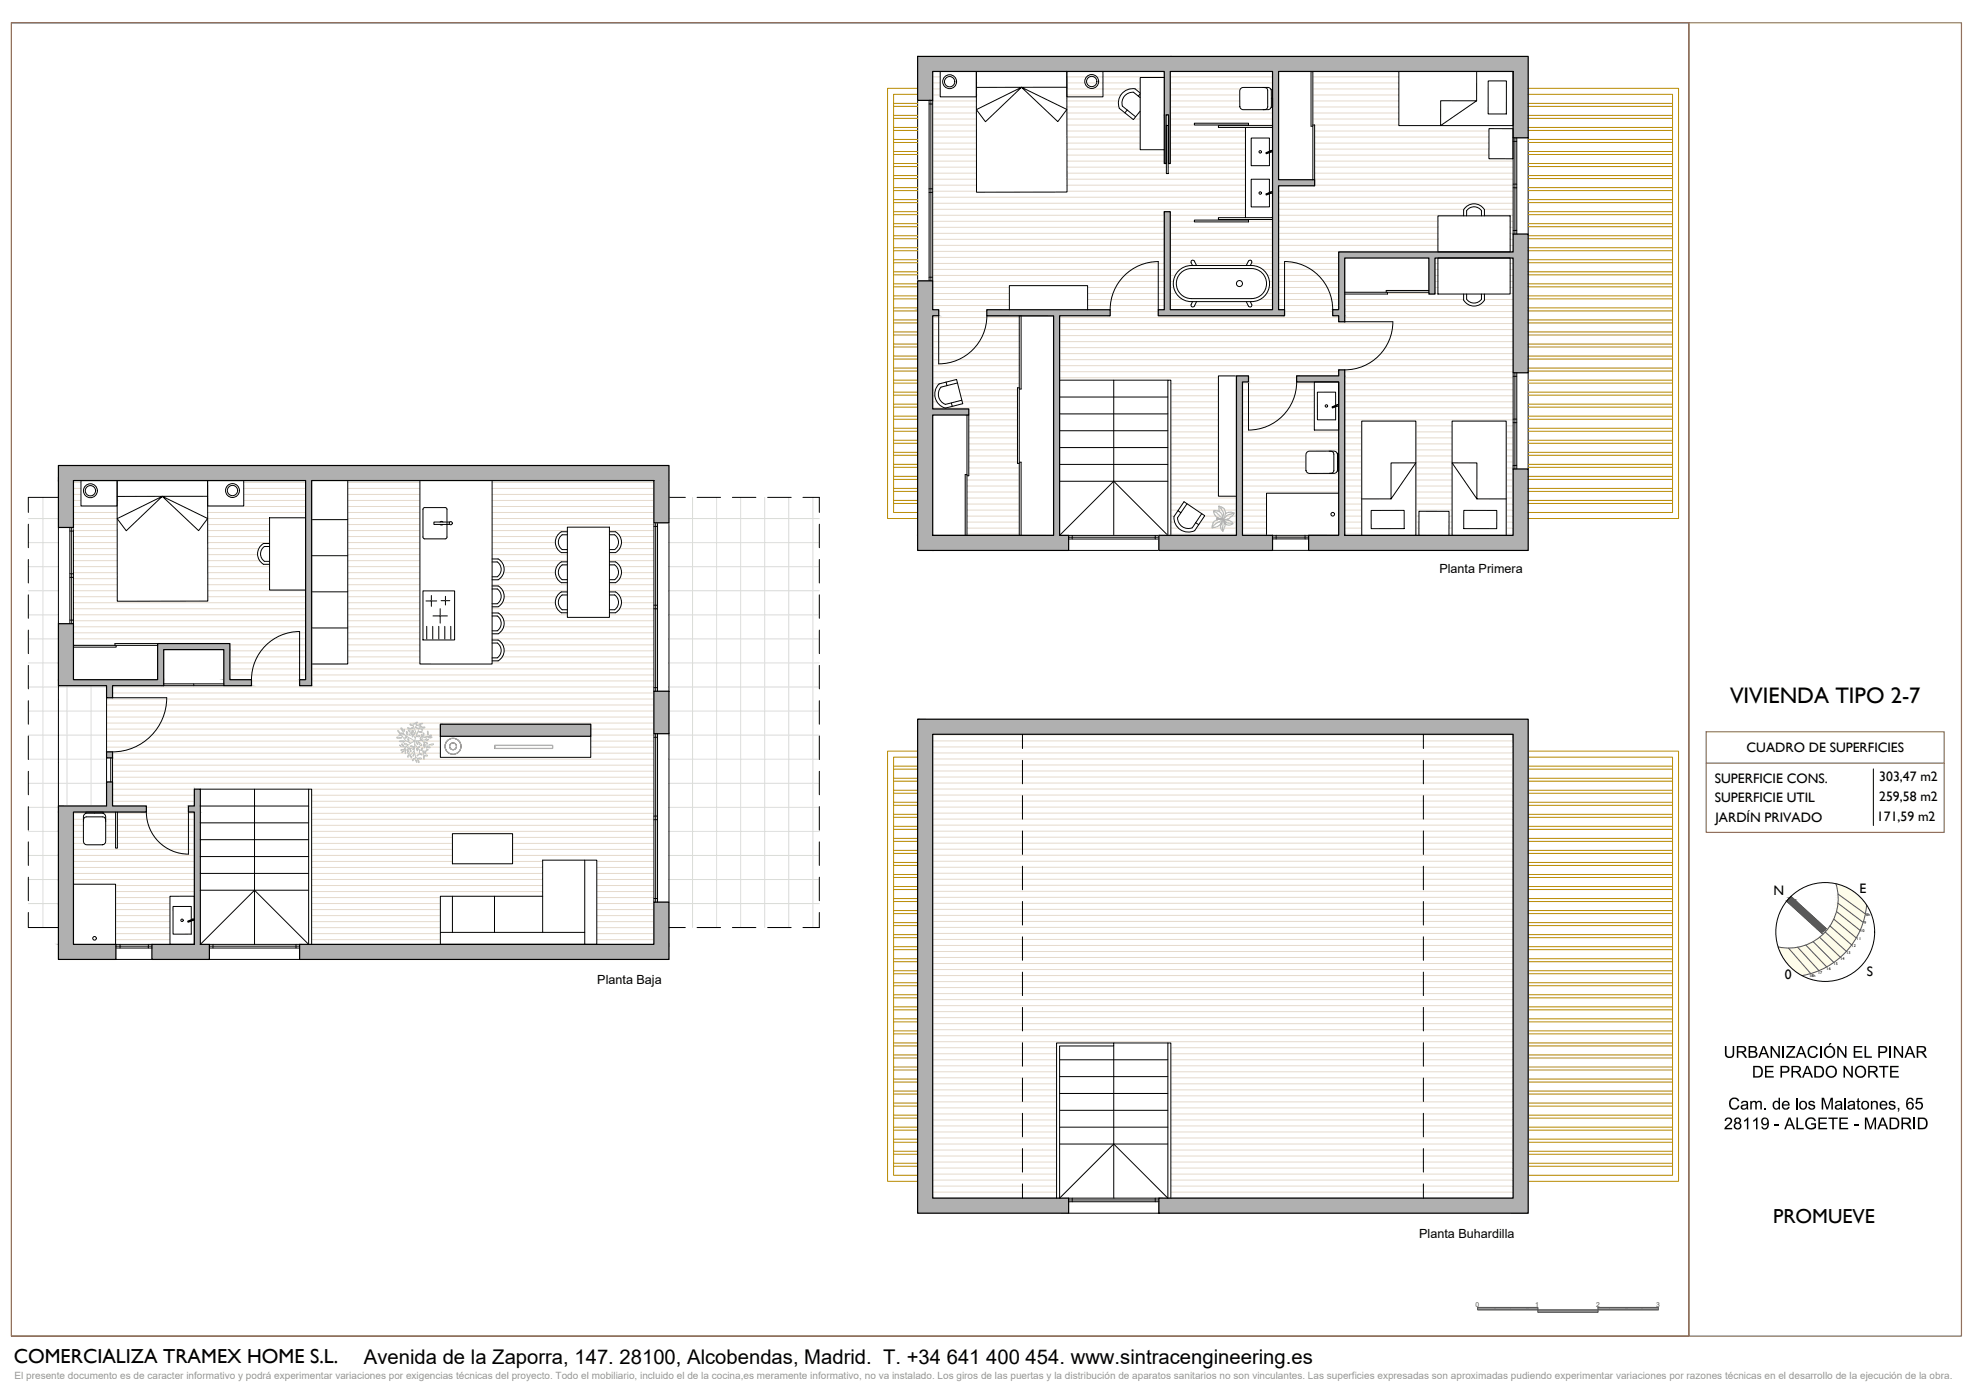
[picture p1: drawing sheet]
<svg xmlns="http://www.w3.org/2000/svg" width="420mm" height="297mm" viewBox="0 0 420 297" stroke-linecap="round" stroke-linejoin="round" font-family="sans-serif">
<defs><g id="words">
<text font-size="4.8" x="367.7" y="149.4">VIVIENDA TIPO 2-7</text>
<g font-size="4.3">
<text x="376.8" y="259.9">PROMUEVE</text>
<text x="2.9" y="289.7">COMERCIALIZA TRAMEX HOME S.L.</text>
<text x="77.3" y="289.7">Avenida de la Zaporra, 147. 28100, Alcobendas, Madrid. T. +34 641 400 454. www.sintracengineering.es</text>
</g>
<g font-size="2.9">
<text x="371.2" y="159.9">CUADRO DE SUPERFICIES</text>
<text x="364.5" y="166.3">SUPERFICIE CONS.</text>
<text x="399.4" y="166">303,47 m2</text>
<text x="364.5" y="170.4">SUPERFICIE UTIL</text>
<text x="399.4" y="170.1">259,58 m2</text>
<text x="364.6" y="174.6">JARDÍN PRIVADO</text>
<text x="398.9" y="174.5">171,59 m2</text>
<text x="376.9" y="190.2">N</text>
<text x="395.2" y="189.8">E</text>
<text x="379.3" y="208">0</text>
<text x="396.7" y="207.5">S</text>
</g>
<g font-size="2.7">
<text x="305.9" y="121.7">Planta Primera</text>
<text x="126.9" y="209.1">Planta Baja</text>
<text x="301.6" y="263">Planta Buhardilla</text>
</g>
<text font-size="2.1" fill="#979797" x="3.1" y="293.1">El presente documento es de caracter informativo y podrá experimentar variaciones por exigencias técnicas del proyecto. Todo el mobiliario, incluido el de la cocina,es meramente informativo, no va instalado. Los giros de las puertas y la distribución de aparatos sanitarios no son vinculantes. Las superficies expresadas son aproximadas pudiendo experimentar variaciones por razones técnicas en el desarrollo de la ejecución de la obra.</text>
<g font-size="1.4" fill="#545454">
<text x="313.6" y="277.6">0</text>
<text x="326.3" y="277.6">1</text>
<text x="339.2" y="277.6">2</text>
<text x="352" y="277.6">3</text>
</g>
<g font-size=".9">
<text x="396.2" y="196.4">9</text>
<text x="396.6" y="194.5">8h</text>
<text x="391.1" y="203.9">14</text>
<text x="392.4" y="202.6">13</text>
<text x="393.5" y="201.3">12</text>
<text x="394.7" y="199.7">11</text>
<text x="395.4" y="198.1">10</text>
<text x="384.5" y="207.6">18h</text>
<text x="386.4" y="206.9">17</text>
<text x="388.2" y="206">16</text>
<text x="389.7" y="205">15</text>
</g>
</g></defs>
<g fill="none" stroke="#8f8f8f" stroke-width=".25">
<path d="M314.2 277.8l-.2 .2M314.5 277.8l-.5 .4M314.7 277.8l-.5 .5M314.9 277.8l-.5 .5M315.1 277.8l-.5 .5M315.4 277.8l-.6 .5M315.6 277.8l-.5 .5M315.8 277.8l-.5 .5M316 277.8l-.5 .5M316.2 277.8l-.5 .5M316.5 277.8l-.5 .5M316.7 277.8l-.5 .5"/>
<path d="M316.9 277.8l-.5 .5M317.2 277.8l-.5 .5M317.4 277.8l-.5 .5M317.6 277.8l-.5 .5M317.8 277.8l-.5 .5M318.1 277.8l-.6 .5M318.3 277.8l-.5 .5M318.5 277.8l-.5 .5M318.7 277.8l-.5 .5M319 277.8l-.5 .5M319.2 277.8l-.5 .5M319.4 277.8l-.5 .5"/>
<path d="M319.7 277.8l-.6 .5M319.9 277.8l-.5 .5M320.1 277.8l-.5 .5M320.3 277.8l-.5 .5M320.5 277.8l-.5 .5M320.8 277.8l-.5 .5M321 277.8l-.5 .5M321.2 277.8l-.5 .5M321.5 277.8l-.5 .5M321.7 277.8l-.5 .5M321.9 277.8l-.5 .5M322.1 277.8l-.5 .5"/>
<path d="M322.4 277.8l-.6 .5M322.6 277.8l-.5 .5M322.8 277.8l-.5 .5M323 277.8l-.5 .5M323.3 277.8l-.5 .5M323.5 277.8l-.5 .5M323.7 277.8l-.5 .5M323.9 277.8l-.5 .5M324.2 277.8l-.5 .5M324.4 277.8l-.5 .5M324.6 277.8l-.5 .5M324.9 277.8l-.6 .5"/>
<path d="M325.1 277.8l-.5 .5M325.3 277.8l-.5 .5M325.5 277.8l-.5 .5M325.8 277.8l-.6 .5M326 277.8l-.5 .5M326.2 277.8l-.5 .5M326.4 277.8l-.5 .5M326.7 277.8l-.5 .5M326.8 277.9l-.4 .4M326.8 278.1l-.2 .2M326.8 278.3h.1M327 278.3l-.2 .3"/>
<path d="M327.3 278.3l-.5 .5M327.5 278.3l-.5 .5M327.7 278.3l-.5 .5M328 278.3l-.5 .5M328.2 278.3l-.5 .5M328.4 278.3l-.5 .5M328.6 278.3l-.5 .5M328.9 278.3l-.6 .5M329.1 278.3l-.5 .5M329.3 278.3l-.5 .5M329.5 278.3l-.5 .5M329.8 278.3l-.5 .5"/>
<path d="M330 278.3l-.5 .5M330.2 278.3l-.5 .5M330.5 278.3l-.6 .5M330.7 278.3l-.5 .5M330.9 278.3l-.5 .5M331.1 278.3l-.5 .5M331.4 278.3l-.6 .5M331.6 278.3l-.5 .5M331.8 278.3l-.5 .5M332 278.3l-.5 .5M332.3 278.3l-.5 .5M332.5 278.3l-.5 .5"/>
<path d="M332.7 278.3l-.5 .5M333 278.3l-.6 .5M333.2 278.3l-.5 .5M333.4 278.3l-.5 .5M333.6 278.3l-.5 .5M333.9 278.3l-.6 .5M334.1 278.3l-.5 .5M334.3 278.3l-.5 .5M334.5 278.3l-.5 .5M334.7 278.3l-.5 .5M335 278.3l-.5 .5M335.2 278.3l-.5 .5"/>
<path d="M335.4 278.3l-.5 .5M335.7 278.3l-.6 .5M335.9 278.3l-.5 .5M336.1 278.3l-.5 .5M336.3 278.3l-.5 .5M336.6 278.3l-.6 .5M336.8 278.3l-.5 .5M337 278.3l-.5 .5M337.2 278.3l-.5 .5M337.5 278.3l-.5 .5M337.7 278.3l-.5 .5M337.9 278.3l-.5 .5"/>
<path d="M338.2 278.3l-.6 .5M338.4 278.3l-.5 .5M338.6 278.3l-.5 .5M338.8 278.3l-.5 .5M339 278.3l-.5 .5M339.3 278.3l-.5 .5M339.5 278.3l-.5 .5M339.6 278.4l-.4 .4M339.6 278.7l-.2 .1M339.8 277.8l-.2 .2M340 277.8l-.4 .4M340.2 277.8l-.5 .5"/>
<path d="M340.5 277.8l-.5 .5M340.7 277.8l-.5 .5M340.9 277.8l-.5 .5M341.1 277.8l-.5 .5M341.4 277.8l-.5 .5M341.6 277.8l-.5 .5M341.8 277.8l-.5 .5M342.1 277.8l-.6 .5M342.3 277.8l-.5 .5M342.5 277.8l-.5 .5M342.7 277.8l-.5 .5M342.9 277.8l-.5 .5"/>
<path d="M343.2 277.8l-.5 .5M343.4 277.8l-.5 .5M343.6 277.8l-.5 .5M343.9 277.8l-.5 .5M344.1 277.8l-.5 .5M344.3 277.8l-.5 .5M344.5 277.8l-.5 .5M344.8 277.8l-.6 .5M345 277.8l-.5 .5M345.2 277.8l-.5 .5M345.4 277.8l-.5 .5M345.7 277.8l-.5 .5"/>
<path d="M345.9 277.8l-.5 .5M346.1 277.8l-.5 .5M346.4 277.8l-.6 .5M346.6 277.8l-.5 .5M346.8 277.8l-.5 .5M347 277.8l-.5 .5M347.2 277.8l-.5 .5M347.5 277.8l-.5 .5M347.7 277.8l-.5 .5M347.9 277.8l-.5 .5M348.2 277.8l-.5 .5M348.4 277.8l-.5 .5"/>
<path d="M348.6 277.8l-.5 .5M348.8 277.8l-.5 .5M349.1 277.8l-.5 .5M349.3 277.8l-.5 .5M349.5 277.8l-.5 .5M349.7 277.8l-.5 .5M350 277.8l-.5 .5M350.2 277.8l-.5 .5M350.4 277.8l-.5 .5M350.6 277.8l-.5 .5M350.9 277.8l-.5 .5M351.1 277.8l-.5 .5"/>
<path d="M351.3 277.8l-.5 .5M351.6 277.8l-.6 .5M351.8 277.8l-.5 .5M352 277.8l-.5 .5M352.2 277.8l-.5 .5M352.4 277.9l-.5 .4M352.4 278.1l-.2 .2M352.4 278.3h.1"/>
</g>
<!-- layer: -TABIQUES -->
<g fill="none" stroke="#545454" stroke-width=".21">
<path d="M2.4 4.8h356.5v279.1h-356.5zM379.7 191.5l.9-1 7.8 7-1 1-7.7-7M386.7 199.1l4.4 4.3M387.9 198l4.5 4.1M388.9 196.7l4.6 4.1M389.7 195.3l4.8 4M390.2 187.8a10.5 10.5 0 0 1-12.3 13.4M390.3 193.7l5 4M390.6 190l5.8 4.2M390.6 191.9l5.4 4.1M396.7 192.3a16.6 16.6 0 0 1-13.7 15M380.1 201.5l4.7 5.4"/>
<path d="M382 201.3l4.6 4.9M383.8 200.8l4.4 4.7M385.3 200.1l4.4 4.4M314 277.8h12.8v.5h-12.8zM326.8 278.3h12.8v.5h-12.8zM339.6 277.8h12.8v.5h-12.8z"/>
</g>
<!-- layer: SUELO VIVIENDA -->
<g fill="none" stroke="#e5dacd" stroke-width=".21">
<path d="M198.2 18.9h1.6M198.2 17.6h1.6M198.2 16.3h1.6M207.5 18.9h.1M207.5 17.6h.1M226.7 18.9h13.4M226.7 17.6h15.6M226.7 16.3h20.7M241.2 18.9h1.1M248.7 18.9h14.9M248.7 17.6h21.7M248.7 16.3h21.7"/>
<path d="M270 18.9h.4M279 18.9h18.3M279 17.6h18.3M279 16.3h18.3M198.2 39.3h9.3M198.2 38.1h9.3M198.2 36.8h9.3M198.2 35.5h9.3M198.2 34.2h9.3M198.2 33h9.3M198.2 31.7h9.3M198.2 30.4h9.3"/>
<path d="M198.2 29.1h9.3M198.2 27.8h9.3M198.2 26.6h9.3M198.2 25.3h9.3M198.2 24h9.3M198.2 22.7h9.3M198.2 21.4h9.3M198.2 20.2h1.6M207.5 20.2h.1M226.7 25.3h14M226.7 24h12.4M226.7 22.7h11.1"/>
<path d="M226.7 21.4h11M226.7 20.2h11.5M226.7 31.7h15.6M226.7 30.4h15.6M226.7 29.1h15.6M226.7 27.8h15.6M226.7 26.6h15.6M226.8 39.3h37.9M226.8 38.1h37.9M226.8 36.8h21.1M226.8 35.5h21.1M226.8 34.2h20.6"/>
<path d="M226.8 33h20.6M241 25.3h1.3M242 24h.3M248.3 36.8h16.4M248.3 35.5h16.4M248.7 34.2h16M248.7 33h16M248.7 31.7h16M248.7 30.4h16M248.7 29.1h16M248.7 27.8h16M248.7 26.6h5.1"/>
<path d="M248.7 25.3h21.7M248.7 24h21.7M248.7 22.7h14.8M248.7 21.4h14.8M248.7 20.2h14.8M265.3 26.6h5.1M279 25.3h18.3M279 24h18.3M279 22.7h18.3M279 21.4h18.3M279 20.2h18.3M279.4 39.3h42.2"/>
<path d="M279.4 38.1h42.2M279.4 36.8h42.2M279.4 35.5h42.2M279.4 34.2h42.2M279.4 33h37M279.4 31.7h37M279.4 30.4h37M279.4 29.1h37M279.4 27.8h37M279.4 26.6h17.9M198.2 59.8h51.2M198.2 58.5h51.6"/>
<path d="M198.2 57.2h52.6M198.2 56h55M198.2 54.7h72.2M198.2 53.4h72.2M198.2 52.1h72.2M198.2 50.8h72.2M198.2 49.6h72.2M198.2 48.3h72.2M198.2 47h55.6M198.2 45.7h66.5M198.2 44.5h66.5M198.2 43.2h66.5"/>
<path d="M198.2 41.9h66.5M198.2 40.6h9.3M226.8 40.6h37.9M254.1 56h11M265.3 47h5.1M265.9 56h4.5M268.4 57.2h2M269.4 58.5h1M269.8 59.8h.6M271.7 59.8h12.8M271.7 58.5h12.8M271.7 57.2h12.8"/>
<path d="M271.7 56h12.8M271.7 54.7h12.8M271.7 53.4h33.9M271.7 52.1h33.9M271.7 50.8h33.9M271.7 49.6h33.9M271.7 48.3h33.9M271.7 47h33.9M271.7 45.7h39.4M271.7 44.5h39.4M271.7 43.2h49.9M271.7 41.9h49.9"/>
<path d="M271.7 40.6h49.9M305 59.8h.6M305 58.5h.6M305 57.2h.6M305 56h.6M315.4 44.5h6.2M315.5 45.7h6.1M320.9 59.8h.7M320.9 58.5h.7M320.9 57.2h.7M320.9 56h.7M320.9 53.4h.7"/>
<path d="M320.9 52.1h.7M320.9 50.8h.7M320.9 49.6h.7M320.9 48.3h.7M320.9 47h.7M198.2 79h18.4M198.2 77.7h18.4M198.2 76.4h18.4M198.2 75.1h18.4M198.2 73.9h18.4M198.2 72.6h18.4M198.2 71.3h18.4"/>
<path d="M198.2 70h18.4M198.2 68.7h18.4M198.2 67.5h18.4M198.2 64.9h16.3M198.2 63.6h16.3M198.2 62.4h16.3M198.2 61.1h16.3M199.5 66.2h10.2M225.2 79h59.3M225.2 77.7h96.4M225.2 76.4h96.4M225.2 75.1h96.4"/>
<path d="M225.2 73.9h96.4M225.2 72.6h96.4M225.2 71.3h96.4M225.2 70h96.4M225.2 68.7h96.4M225.2 67.5h59.3M231.1 64.9h22M231.1 63.6h20.3M231.1 62.4h18.9M231.1 61.1h18.3M235.9 66.2h10.3M253.9 64.9h11.4"/>
<path d="M266 64.9h4.4M267.8 63.6h2.6M269.2 62.4h1.2M269.7 61.1h.7M271.7 64.9h12.8M271.7 63.6h12.8M271.7 62.4h12.8M271.7 61.1h12.8M273 66.2h10.2M285.8 79h35.8M285.8 67.5h35.8M285.8 66.2h35.8"/>
<path d="M285.8 64.9h26.7M285.8 63.6h25.3M294.9 62.4h8.8M305 62.4h.6M305 61.1h.6M314.1 64.9h7.5M315.5 63.6h6.1M320.9 62.4h.7M320.9 61.1h.7M198.2 86.6h18M198.2 85.4h.9M198.2 84.1h.5"/>
<path d="M198.2 82.8h.6M198.2 81.5h1.5M198.2 80.3h18.4M203.5 81.5h13.1M203.8 82.8h12.4M204.2 84.1h12M204.5 85.4h11.7M205.9 99.4h10.7M205.9 98.2h10.3M205.9 96.9h10.3M205.9 95.6h10.3M205.9 94.3h10.3"/>
<path d="M205.9 93h10.3M205.9 91.8h10.3M205.9 90.5h10.3M205.9 89.2h10.3M205.9 87.9h10.3M225.2 80.3h33.7M248.8 99.4h10.1M248.8 98.2h10.1M248.8 96.9h10.1M248.8 95.6h10.1M248.8 94.3h10.1M248.8 93h10.1"/>
<path d="M248.8 91.8h10.1M248.8 90.5h10.1M248.8 89.2h10.1M248.8 87.9h10.1M248.8 86.6h10.1M248.8 85.4h10.1M248.8 84.1h10.1M248.8 82.8h10.1M248.8 81.5h10.1M264.1 99.4h13.4M264.1 98.2h13.4M264.1 96.9h13.4"/>
<path d="M264.1 95.6h20.4M264.1 94.3h20.4M264.1 93h20.4M264.1 91.8h20.4M264.1 90.5h15.2M264.1 89.2h15.2M264.1 87.9h15.2M264.1 86.6h15.2M264.1 85.4h15.2M264.1 84.1h15.2M264.1 82.8h15.2M264.1 81.5h15.2"/>
<path d="M265.3 80.3h10.3M285.8 99.4h3.6M285.8 98.2h3.6M285.8 96.9h3.6M285.8 95.6h3.6M285.8 94.3h3.6M285.8 93h3.6M285.8 91.8h3.6M285.8 90.5h3.6M285.8 89.2h35.8M285.8 87.9h35.8M285.8 86.6h35.8"/>
<path d="M285.8 85.4h35.8M285.8 84.1h35.8M285.8 82.8h35.8M285.8 81.5h35.8M285.8 80.3h35.8M300.9 99.4h7.7M300.9 98.2h7.7M300.9 96.9h7.7M300.9 95.6h7.7M300.9 94.3h7.7M300.9 93h7.7M300.9 91.8h7.7"/>
<path d="M300.9 90.5h7.7M320.1 99.4h1.5M320.1 98.2h1.5M320.1 96.9h1.5M320.1 95.6h1.5M320.1 94.3h1.5M320.1 93h1.5M320.1 91.8h1.5M320.1 90.5h1.5M15.6 102.5h1.6M15.6 103.8h1.6M15.6 105.1h1.6"/>
<path d="M15.6 106.3h1.6M15.6 107.6h9.3M15.6 108.9h9.3M15.6 110.2h9.4M15.6 111.4h9.3M15.6 112.7h9.3M15.6 114h9.3M15.6 115.3h9.3M15.6 116.6h9.3M15.6 117.8h9.3M15.6 119.1h9.3M24.9 106.3h.1"/>
<path d="M26.8 112.7h.1M42.2 112.7h.1M44.1 107.6h20.8M44.1 108.9h20.8M44.1 110.2h13.2M44.1 111.4h13.2M44.1 112.7h13.2M44.1 114h13.2M44.1 115.3h13.2M44.1 116.6h10.9M44.1 117.8h10.6M44.1 119.1h11.1"/>
<path d="M51.8 102.5h13.1M51.8 103.8h13.1M51.8 105.1h13.1M51.8 106.3h13.1M73.9 102.5h15.3M73.9 103.8h15.3M73.9 105.1h15.3M73.9 106.3h15.3M73.9 107.6h15.3M73.9 108.9h15.3M73.9 110.2h15.3M73.9 111.4h15.3"/>
<path d="M73.9 112.7h15.3M73.9 114h15.3M73.9 115.3h15.3M73.9 116.6h15.3M73.9 117.8h15.3M73.9 119.1h15.3M104.6 102.5h34.4M104.6 103.8h34.4M104.6 105.1h34.4M104.6 106.3h34.4M104.6 107.6h34.4M104.6 108.9h34.4"/>
<path d="M104.6 110.2h34.4M104.6 111.4h34.4M104.6 112.7h16M104.6 114h13.7M104.6 115.3h13.4M104.6 116.6h13.8M104.6 117.8h16M106.3 119.1h14.3M129.5 112.7h9.5M129.5 117.8h9.5M129.5 119.1h9.5M131.7 116.6h7.3"/>
<path d="M131.8 114h7.2M132.1 115.3h6.9M205.5 113.5h11.1M205.5 112.2h11.1M205.5 110.9h11.1M205.5 109.7h11.1M205.5 108.4h11.1M205.5 107.1h11.1M205.5 105.8h11.1M205.5 104.5h11.1M205.5 103.3h11.1M205.5 102h11.1"/>
<path d="M205.9 100.7h10.7M248.8 113.5h14M248.8 112.2h1.6M248.8 110.9h.8M248.8 109.7h.8M248.8 108.4h1.6M248.8 107.1h2.5M248.8 105.8h14M248.8 104.5h10.1M248.8 103.3h10.1M248.8 102h10.1M248.8 100.7h10.1"/>
<path d="M252.4 107.1h10.4M254.3 112.2h8.5M254.3 108.4h8.5M255.1 110.9h7.7M256 109.7h6.8M264.1 113.5h5.1M264.1 112.2h5.1M264.1 110.9h5.1M264.1 109.7h5.1M264.1 108.4h5.1M264.1 107.1h5.1M264.1 105.8h5.1"/>
<path d="M264.1 104.5h20.4M264.1 103.3h20.4M264.1 102h20.4M264.1 100.7h20.4M285.8 113.5h3.6M285.8 112.2h3.6M285.8 110.9h3.6M285.8 109.7h3.6M285.8 108.4h3.6M285.8 107.1h3.6M285.8 105.8h3.6M285.8 104.5h3.6"/>
<path d="M285.8 103.3h3.6M285.8 102h3.6M285.8 100.7h3.6M300.9 113.5h.7M300.9 112.2h.7M300.9 110.9h.7M300.9 109.7h.7M300.9 108.4h7.7M300.9 107.1h7.7M300.9 105.8h7.7M300.9 104.5h7.7M300.9 103.3h7.7"/>
<path d="M300.9 102h7.7M300.9 100.7h7.7M307.9 113.5h.7M308 112.2h.6M308 110.9h.6M308 109.7h.6M320.1 113.5h1.5M320.1 112.2h1.5M320.1 110.9h1.5M320.1 109.7h1.5M320.1 108.4h1.5M320.1 107.1h1.5"/>
<path d="M320.1 105.8h1.5M320.1 104.5h1.5M320.1 103.3h1.5M320.1 102h1.5M320.1 100.7h1.5M15.6 123h9.3M15.6 124.2h9.3M15.6 125.5h9.3M15.6 126.8h9.3M15.6 128.1h49.3M15.6 129.3h49.3M15.6 130.6h49.3"/>
<path d="M15.6 131.9h49.3M15.6 133.2h49.3M15.6 134.5h49.3M15.6 135.7h49.3M15.6 137h8.8M15.6 120.4h9.3M15.6 121.7h9.3M44.2 123h13.1M44.2 124.2h13.1M44.2 125.5h20.7M44.2 126.8h20.7M44.2 120.4h13.1"/>
<path d="M44.2 121.7h13.1M48.9 137h16M48.9 138.3h16M48.9 139.6h16M73.9 123h15.3M73.9 124.2h15.3M73.9 125.5h15.3M73.9 126.8h15.3M73.9 128.1h15.3M73.9 129.3h15.3M73.9 130.6h15.3M73.9 131.9h15.3"/>
<path d="M73.9 133.2h15.3M73.9 134.5h15.3M73.9 135.7h15.3M73.9 137h15.3M73.9 138.3h15.3M73.9 139.6h15.3M73.9 120.4h15.3M73.9 121.7h15.3M104.6 124.2h16M104.6 129.3h13.8M104.6 135.7h34.4M106.2 134.5h32.8"/>
<path d="M106.2 123h12.2M106.4 130.6h14.2M106.7 139.6h32.3M106.8 128.1h11.2M106.8 125.5h13.8M106.8 137h32.2M107 133.2h32M107 121.7h11M107.1 131.9h31.9M107.1 120.4h11.2M107.1 126.8h11.2M107.1 138.3h31.9"/>
<path d="M129.5 124.2h9.5M129.5 125.5h9.5M129.5 130.6h9.5M131.7 123h7.3M131.7 129.3h7.3M131.8 126.8h7.2M131.8 120.4h7.2M132.1 128.1h6.9M132.1 121.7h6.9M22.6 148.5h116.4M22.6 149.8h116.4M22.6 151.1h116.4"/>
<path d="M22.6 152.4h116.4M22.6 153.6h116.4M22.6 154.9h71M22.6 156.2h71M22.6 157.5h71M22.6 158.7h71M23.9 146h115.1M23.9 147.2h115.1M48.9 140.9h16M48.9 142.1h16M48.9 143.4h16M53.4 144.7h10.3"/>
<path d="M66.2 142.1h72.8M66.2 143.4h72.8M66.2 144.7h72.8M73.9 140.9h15.3M104.6 140.9h34.4M125.6 154.9h13.4M125.6 156.2h13.4M125.6 157.5h13.4M125.6 158.7h13.4M198.2 160h123.4M198.2 158.7h123.4M198.2 157.4h123.4"/>
<path d="M198.2 156.1h123.4M15.6 172.8h2.6M15.6 174.1h2.1M15.6 175.4h2.1M15.6 176.6h2.1M15.6 177.9h2.1M15.6 179.2h2.3M21.9 172.8h2.7M22.3 179.2h2.3M22.5 174.1h2.1M22.5 175.4h2.1M22.5 176.6h2.1"/>
<path d="M22.5 177.9h2.1M23.9 162.6h115.1M23.9 163.9h115.1M23.9 165.1h115.1M23.9 166.4h115.1M23.9 167.7h17.4M23.9 169h17.4M23.9 170.3h17.4M23.9 160h69.7M23.9 161.3h115.1M24.9 172.8h16.4M24.9 174.1h16.4"/>
<path d="M24.9 175.4h16.4M24.9 176.6h16.4M24.9 177.9h16.4M24.9 179.2h16.4M31.1 171.5h8.9M66.2 167.7h72.8M66.2 169h72.8M66.2 170.3h72.8M66.2 171.5h72.8M66.2 172.8h72.8M66.2 174.1h72.8M66.2 175.4h72.8"/>
<path d="M66.2 176.6h72.8M66.2 177.9h29.9M66.2 179.2h29.9M108.9 177.9h30.1M108.9 179.2h30.1M125.6 160h13.4M198.2 170.2h123.4M198.2 171.5h123.4M198.2 174h123.4M198.2 179.2h123.4M198.2 177.9h123.4M198.2 176.6h123.4"/>
<path d="M198.2 175.3h123.4M198.2 172.8h123.4M198.2 168.9h123.4M198.2 167.6h123.4M198.2 166.4h123.4M198.2 165.1h123.4M198.2 163.8h123.4M198.2 162.5h123.4M198.2 161.3h123.4M15.6 180.5h25.7M15.6 181.8h25.7M15.6 183h25.7"/>
<path d="M15.6 184.3h25.7M15.6 185.6h25.7M15.6 186.9h25.7M24.6 188.1h16.7M24.6 189.4h16.7M24.6 190.7h11.5M24.6 192h11.5M24.6 193.3h11.5M24.6 194.5h11.5M24.6 195.8h11.5M24.6 197.1h11.5M24.6 198.4h11.5"/>
<path d="M24.6 199.7h11.5M66.2 180.5h29.9M66.2 181.8h29.9M66.2 183h29.9M66.2 184.3h49.1M66.2 185.6h49.1M66.2 186.9h49.1M66.2 188.1h49.1M66.2 189.4h49.1M66.2 190.7h27.4M66.2 192h27.4M66.2 193.3h27.4"/>
<path d="M66.2 194.5h27.4M66.2 195.8h27.4M66.2 197.1h27.4M66.2 198.4h27.4M66.2 199.7h27.4M108.9 180.5h30.1M108.9 181.8h30.1M108.9 183h6.4M126.8 183h12.2M126.8 184.3h12.2M126.8 185.6h12.2M126.8 186.9h12.2"/>
<path d="M126.8 188.1h12.2M126.8 189.4h12.2M126.8 190.7h12.2M126.8 192h12.2M126.8 193.3h12.2M126.8 194.5h12.2M126.8 195.8h12.2M126.8 197.1h12.2M126.8 198.4h12.2M126.8 199.7h12.2M198.2 189.4h123.4M198.2 190.7h123.4"/>
<path d="M198.2 191.9h123.4M198.2 193.2h123.4M198.2 199.6h123.4M198.2 198.3h123.4M198.2 197h123.4M198.2 195.8h123.4M198.2 194.5h123.4M198.2 188.1h123.4M198.2 186.8h123.4M198.2 185.5h123.4M198.2 184.3h123.4M198.2 183h123.4"/>
<path d="M198.2 181.7h123.4M198.2 180.4h123.4M198.2 218.8h123.4M198.2 217.5h123.4M198.2 216.2h123.4M198.2 214.9h123.4M198.2 213.7h123.4M198.2 212.4h123.4M198.2 211.1h123.4M198.2 209.8h123.4M198.2 208.6h123.4M198.2 207.3h123.4"/>
<path d="M198.2 206h123.4M198.2 204.7h123.4M198.2 203.4h123.4M198.2 202.2h123.4M198.2 200.9h123.4M198.2 239.2h26.3M198.2 238h26.3M198.2 236.7h26.3M198.2 235.4h26.3M198.2 234.1h26.3M198.2 232.8h26.3M198.2 231.6h26.3"/>
<path d="M198.2 230.3h26.3M198.2 229h26.3M198.2 227.7h26.3M198.2 226.5h26.3M198.2 225.2h26.3M198.2 223.9h26.3M198.2 222.6h26.3M198.2 221.3h123.4M198.2 220.1h123.4M248.8 239.2h72.8M248.8 238h72.8M248.8 236.7h72.8"/>
<path d="M248.8 235.4h72.8M248.8 234.1h72.8M248.8 232.8h72.8M248.8 231.6h72.8M248.8 230.3h72.8M248.8 229h72.8M248.8 227.7h72.8M248.8 226.5h72.8M248.8 225.2h72.8M248.8 223.9h72.8M248.8 222.6h72.8M198.2 253.3h26.3"/>
<path d="M198.2 252h26.3M198.2 250.7h26.3M198.2 249.5h26.3M198.2 248.2h26.3M198.2 246.9h26.3M198.2 245.6h26.3M198.2 244.4h26.3M198.2 243.1h26.3M198.2 241.8h26.3M198.2 240.5h26.3M248.8 253.3h72.8M248.8 252h72.8"/>
<path d="M248.8 250.7h72.8M248.8 249.5h72.8M248.8 248.2h72.8M248.8 246.9h72.8M248.8 245.6h72.8M248.8 244.4h72.8M248.8 243.1h72.8M248.8 241.8h72.8M248.8 240.5h72.8"/>
</g>
<!-- layer: 7-sombreado -->
<g fill="none" stroke="#dbdbdb" stroke-width=".21">
<path d="M6 115.3h6.4M6 110.2h6.4M9.1 105.7v91.4M142.2 115.3h31.9M142.2 110.2h31.9M147.2 105.7v91.4M152.3 105.7v91.4M157.4 105.7v91.4M162.5 105.7v91.4M167.6 105.7v91.4M172.8 105.7v91.4M6 135.7h6.4"/>
<path d="M6 130.6h6.4M6 125.5h6.4M6 120.4h6.4M142.2 135.7h31.9M142.2 130.6h31.9M142.2 125.5h31.9M142.2 120.4h31.9M6 156.2h16.6M6 151.1h16.6M6 146h16.6M6 140.9h6.4M14.2 145.7v25.6"/>
<path d="M19.3 145.7v25.6M142.2 140.9h31.9M142.2 156.2h31.9M142.2 151.1h31.9M142.2 146h31.9M6 166.4h16.6M6 161.3h16.6M6 176.7h6.4M6 171.5h6.4M142.2 176.7h31.9M142.2 171.5h31.9M142.2 166.4h31.9"/>
<path d="M142.2 161.3h31.9M6 192h6.4M6 186.9h6.4M6 181.8h6.4M142.2 192h31.9M142.2 186.9h31.9M142.2 181.8h31.9"/>
</g>
<!-- layer: MUROS -->
<g fill="#b0b0b0" stroke="#b0b0b0" stroke-width=".21">
<path d="M198.2 113.8h23.9z"/>
<path d="M33.5 136.7l15.4 1.3v-1.3zM33.5 136.7l15.4 1.3h-15.4z"/>
<path d="M47.6 138l1.3 6.4v-6.4zM47.6 138l1.3 6.4h-1.3z"/>
<path d="M33.5 138l1.3 6.4v-6.4zM33.5 138l1.3 6.4h-1.3z"/>
<path d="M12.4 132.5l3.2 11.9v-11.9zM12.4 132.5l3.2 11.9h-3.2z"/>
<path d="M47.6 144.4l5.8 1.3v-1.3zM47.6 144.4l5.8 1.3h-5.8z"/>
<path d="M12.4 144.4l22.4 1.3v-1.3zM12.4 144.4l22.4 1.3h-22.4z"/>
<path d="M22.6 145.7l1.3 2.5v-2.5zM22.6 145.7l1.3 2.5h-1.3z"/>
<path d="M139 146.9l3.2 9v-9zM139 146.9l3.2 9h-3.2z"/>
<path d="M93.6 153.9l32 2.5v-2.5zM93.6 153.9l32 2.5h-32z"/>
<path d="M22.6 159.8l1.3 1.2v-1.2zM22.6 159.8l1.3 1.2h-1.3z"/>
<path d="M41.3 167.7l1.3 3.6v-3.6zM41.3 167.7l1.3 3.6h-1.3z"/>
<path d="M22.6 166.1l1.3 5.2v-5.2zM22.6 166.1l1.3 5.2h-1.3z"/>
<path d="M40 171.3l2.6 1.2v-1.2zM40 171.3l2.6 1.2h-2.6z"/>
<path d="M12.4 171.3l18.7 1.2v-1.2zM12.4 171.3l18.7 1.2h-18.7z"/>
<path d="M139 191.7l3.2 9v-9zM139 191.7l3.2 9h-3.2z"/>
<path d="M41.3 172.5l1.3 28.2v-28.2zM41.3 172.5l1.3 28.2h-1.3z"/>
<path d="M12.4 172.5l3.2 28.2v-28.2zM12.4 172.5l3.2 28.2h-3.2z"/>
<path d="M63.7 200.7l78.5 3.2v-3.2zM63.7 200.7l78.5 3.2h-78.5z"/>
<path d="M32.3 200.7l12.2 3.2v-3.2zM32.3 200.7l12.2 3.2h-12.2z"/>
<path d="M12.4 200.7l12.2 3.2v-3.2zM12.4 200.7l12.2 3.2h-12.2z"/>
<path d="M12.4 98.9l129.8 3.2v-3.2zM12.4 98.9l129.8 3.2h-129.8z"/>
<path d="M139 102.1l3.2 9v-9zM139 102.1l3.2 9h-3.2z"/>
<path d="M12.4 102.1l3.2 10v-10zM12.4 102.1l3.2 10h-3.2z"/>
<path d="M64.9 102.1l1.3 42.3v-42.3zM64.9 102.1l1.3 42.3h-1.3z"/>
<path d="M63.7 144.4l2.5 1.3v-1.3zM63.7 144.4l2.5 1.3h-2.5z"/>
<path d="M248.7 12l76.1 3.2v-3.2zM248.7 12l76.1 3.2h-76.1z"/>
<path d="M195 12l53.7 3.2v-3.2zM195 12l53.7 3.2h-53.7z"/>
<path d="M195 15.2l3.2 6.1v-6.1zM195 15.2l3.2 6.1h-3.2z"/>
<path d="M247.4 15.2l1.3 9.2v-9.2zM247.4 15.2l1.3 9.2h-1.3z"/>
<path d="M321.6 15.2l3.2 14.1v-14.1zM321.6 15.2l3.2 14.1h-3.2z"/>
<path d="M248.3 24.4l.4 10.3v-10.3zM248.3 24.4l.4 10.3h-.4z"/>
<path d="M247.4 24.4l.4 10.3v-10.3zM247.4 24.4l.4 10.3h-.4z"/>
<path d="M270.4 15.2l1.3 23v-23zM270.4 15.2l1.3 23h-1.3z"/>
<path d="M270.4 38.2l9 1.3v-1.3zM270.4 38.2l9 1.3h-9z"/>
<path d="M321.6 49.7l3.2 3.8v-3.8zM321.6 49.7l3.2 3.8h-3.2z"/>
<path d="M284.5 53.5l40.3 1.3v-1.3zM284.5 53.5l40.3 1.3h-40.3z"/>
<path d="M303.7 54.8l1.3 7.7v-7.7zM303.7 54.8l1.3 7.7h-1.3z"/>
<path d="M284.5 54.8l1.3 11v-11zM284.5 54.8l1.3 11h-1.3z"/>
<path d="M270.4 39.5l1.3 26.3v-26.3zM270.4 39.5l1.3 26.3h-1.3z"/>
<path d="M247.4 45l1.3 20.8v-20.8zM247.4 45l1.3 20.8h-1.3z"/>
<path d="M247.4 65.8h25.6zM247.4 65.8h25.6z"/>
<path d="M195 59.7l3.2 6.1v-6.1zM195 59.7l3.2 6.1h-3.2z"/>
<path d="M283.2 65.8l2.6 1.3v-1.3zM283.2 65.8l2.6 1.3h-2.6z"/>
<path d="M246.2 65.8l26.8 1.3v-1.3zM246.2 65.8l26.8 1.3h-26.8z"/>
<path d="M209.7 65.8l26.2 1.3v-1.3zM209.7 65.8l26.2 1.3h-26.2z"/>
<path d="M209.7 67.1h15.5zM209.7 67.1h15.5z"/>
<path d="M195 65.8l4.5 1.3v-1.3zM195 65.8l4.5 1.3h-4.5z"/>
<path d="M209.7 67.1h15.5zM209.7 67.1h15.5z"/>
<path d="M284.5 67.1l1.3 1.3v-1.3zM284.5 67.1l1.3 1.3h-1.3z"/>
<path d="M321.6 54.8l3.2 24.4v-24.4zM321.6 54.8l3.2 24.4h-3.2z"/>
<path d="M284.5 78.6l1.3 1.3v-1.3zM284.5 78.6l1.3 1.3h-1.3z"/>
<path d="M275.6 79.9l10.2 1.2v-1.2zM275.6 79.9l10.2 1.2h-10.2z"/>
<path d="M195 67.1l3.2 15.9v-15.9zM195 67.1l3.2 15.9h-3.2z"/>
<path d="M195 83l3.2 3.9v-3.9zM195 83l3.2 3.9h-3.2z"/>
<path d="M195 86.9l10.9 1.3v-1.3zM195 86.9l10.9 1.3h-10.9z"/>
<path d="M284.5 81.1l1.3 32.6v-32.6zM284.5 81.1l1.3 32.6h-1.3z"/>
<path d="M195 88.2l3.2 25.6v-25.6zM195 88.2l3.2 25.6h-3.2z"/>
<path d="M321.6 99.6l3.2 14.2v-14.2zM321.6 99.6l3.2 14.2h-3.2z"/>
<path d="M278.1 113.7l7.7 .1zM278.1 113.7l7.7 .1z"/>
<path d="M223.9 67.1l1.3 46.7v-46.7zM223.9 67.1l1.3 46.7h-1.3z"/>
<path d="M223.9 113.8h3.2zM223.9 113.8h3.2z"/>
<path d="M198.2 113.8h25.7zM198.2 113.8h25.7z"/>
<path d="M278.1 113.8l46.7 3.2v-3.2zM278.1 113.8l46.7 3.2h-46.7z"/>
<path d="M198.2 113.8l28.9 3.2v-3.2zM198.2 113.8l28.9 3.2h-28.9z"/>
<path d="M195 113.8l3.2 3.2v-3.2zM195 113.8l3.2 3.2h-3.2z"/>
<path d="M262.8 79.9l2.5 1.2v-1.2zM262.8 79.9l2.5 1.2h-2.5z"/>
<path d="M262.8 81.1l1.3 32.6v-32.6zM262.8 81.1l1.3 32.6h-1.3z"/>
<path d="M246.3 113.7l24.1 3.3v-3.3zM246.3 113.7l24.1 3.3h-24.1z"/>
<path d="M195 152.8l129.8 3.2v-3.2zM195 152.8l129.8 3.2h-129.8z"/>
<path d="M321.6 156l3.2 98.6v-98.6zM321.6 156l3.2 98.6h-3.2z"/>
<path d="M195 156l3.2 98.6v-98.6zM195 156l3.2 98.6h-3.2z"/>
<path d="M246.3 254.6l78.5 3.2v-3.2zM246.3 254.6l78.5 3.2h-78.5z"/>
<path d="M195 254.6l32.1 3.2v-3.2zM195 254.6l32.1 3.2h-32.1z"/>
</g>
<g fill="none" stroke="#000" stroke-width=".21">
<path d="M199.8 15.2h7.7v5.4h-7.7zM207.5 15.2h19.2l.1 25.6h-19.3zM226.7 18.5h-9.6l7.7 7.3 1.9-2.5-9.6-4.8-9.6 4.8 1.9 2.6 7.7-7.4-9.6 .1M226.7 15.2h7.7v5.4h-7.7zM242.3 19.8l-1.1-.9a3.1 3.1 0 0 0-3.3 4.1l3 2.4 1.4-1.8M242.3 19.9l-.4 .5 .4 .4M247.4 16.5h-5.1v15.3h5.1M278.6 15.2v11.6h.4M279 15.2v23M297.3 15.2h24.3v11.5h-24.3zM313.8 15.2v6.2l-7.6 5.3v-5.3h7.6M316.3 17.2h3.8v7h-3.8z"/>
<path d="M195 21.3v38.4M197.5 22.1h.7M197.5 21.3v38.4M197.8 21.3v38.4M198.2 21.3v38.4M238.5 22.5l1.1 .9M239.1 24l.5-.6 1.7 1.4M241.9 20.4l-1-.8a2.3 2.3 0 0 0-2.4 2.9M247.9 26.7h.4v10.2h-.4zM253.8 26.2h11.5v.4h-11.5zM270.4 26.7h-11.5v.4h11.5M279 26.6h.4v11.6"/>
<path d="M316.4 27.3h5.2l-.1 6.4h-5.1zM321.6 29.3v20.4M321.6 30h.7M321.6 39.9h.7M321.6 39.1h.7M322 29.3v20.4M322.3 29.3v20.4M324.8 29.3v20.4M197.5 58.9h.7M197.5 40.1h.7M197.5 40.9h.7M253.8 46.8h11.5v.3h-11.5z"/>
<path d="M270.4 46.2h-11.5v.4h11.5M305.6 54.8h15.3v7.7h-15.3zM305.6 45.9h15.3v7.6h-15.3zM311.1 45.9v-1.3a2.56 2.56 0 0 1 4.4 0v1.3M311.7 44.8v1.1M311.7 44.8a1.92 1.92 0 0 1 3.1 0v1.1M321.6 49h.7M209.7 67.1a10.2 10.2 0 0 1-10.2 10.2v-10.2M214.5 65.8v-5.1h16.6v5.1M216.6 67.1v46.7M216.9 67.1h.1M217 67.1v15.6h-.4"/>
<path d="M235.9 65.8a10.2 10.2 0 0 1 10.3-10.2v10.2M262.8 79.9h-3.9v25.5h3.9M283.2 65.8a10.2 10.2 0 0 0-10.2-10.2v10.2M285.8 68.4h10.2a10.2 10.2 0 0 1-10.2 10.2M285.8 62.1h17.9M294.9 62.1v.4h-9.1M303.7 61.7h-9.1v.4M311.1 62.5v1.3a2.56 2.56 0 0 0 4.4 0v-1.3M311.7 62.5v1.1M311.7 63.6a1.92 1.92 0 0 0 3.1 0M314.8 62.5v1.1M321.6 79.2v20.4"/>
<path d="M321.6 80h.7M322 79.2v20.4M322.3 79.2v20.4M324.8 79.2v20.4M199.6 81.6a3.1 3.1 0 0 0 1.3 5.1l1.5-.4M201.1 81.2l2.2-.6 1.3 5.2-2.2 .5-.2-.7 2.2-.6M201.1 81.2l-1.5 .4M201.1 81.2l.2 .7M201.3 81.9l-1.3 .3a2.3 2.3 0 0 0 .9 3.7M202.2 85.6l-1.3 .3M203.5 81.4l-2.2 .5M205.5 88.2v25.5"/>
<path d="M205.9 88.2v12.9h-.4M216.6 98.2h.4v15.6M216.6 82.4h-.4v16.1h.4M275.6 81.1a10.2 10.2 0 0 1-10.3 10.3v-10.3M289.4 89.5h11.5v24.3h-11.5zM308.6 89.5h11.5v24.3h-11.5zM321.6 98.9h.7M321.6 89.8h.7M321.6 89h.7M12.4 112.1v20.4M14.8 112.1v20.4M14.8 112.8h.8"/>
<path d="M15.2 112.1v20.4M15.6 112.1v20.4M17.2 102.1h7.7v5.4h-7.7zM24.9 102.1h19.2l.1 25.6h-19.3zM44.1 105.4l-9.6 .1 7.7 7.3 1.9-2.6-9.6-4.7-9.6 4.7 1.9 2.6 7.7-7.3h-9.6M44.1 102.1h7.7v5.4h-7.7zM56 115.5h1.3M56 115.5a2.56 2.56 0 0 0 0 4.4h1.3M57.3 110h7.6v15.4h-7.6zM57.3 116.1h-1.1a1.92 1.92 0 0 0 0 3.2h1.1M66.2 118.1h7.7M66.2 110.4h7.7"/>
<path d="M73.9 102.1v39h-7.7M89.2 102.1v39h15.4v-39M104.6 119.4h1.1a1.92 1.92 0 0 1 0 3.1l-1.1 .1M104.6 118.8h1.3M105.9 118.8a2.56 2.56 0 0 1 0 4.4M120.6 119.4h-1.3a2.56 2.56 0 0 0 0 4.4h1.3M120.6 113h-1.3a2.56 2.56 0 0 0 0 4.4h1.3M120.6 113.6h-1.1a1.92 1.92 0 0 0 0 3.2h1.1M120.6 112h8.9v19.2h-8.9zM129.5 119.4h1.3a2.56 2.56 0 0 1 0 4.4h-1.3M129.5 113h1.3a2.56 2.56 0 0 1 0 4.4h-1.3M129.5 113.6h1.1a1.92 1.92 0 0 1 0 3.2h-1.1"/>
<path d="M139 111.1v35.8M139 111.9h.7M139.4 111.1v35.8M139.7 111.1v35.8M142.2 111.1v35.8M205.5 100.8h-.4v12.9M227.1 117h19.2M227.1 113.8h19.2M227.1 114.1h19.2M227.1 114.5h19.2M227.9 113.8v.7M245.5 113.8v.7"/>
<path d="M248.8 113.7v-32.9h-.6v33M250.3 108.5l-.8 1.3a3.1 3.1 0 0 0 4.4 2.9l.9-1.2M251 108.9l-.7 1.1a2.3 2.3 0 0 0 3.1 2.1l2-3M252.3 107l-1.3 1.9-.7-.4 1.3-1.9 4.4 3-1.2 1.9M254.1 111.1l.7 .4M270.4 116.9h7.7M270.4 113.7h7.7M270.4 114.1h7.7M270.4 114.5h7.7M271.2 113.7v.8M277.3 113.7v.8M291.4 108.5l7-.1v3.9h-7z"/>
<path d="M295.6 106v-7.6l5.3-.1-5.3 7.7h-6.2M301.6 108.6h6.4l-.1 5.2h-6.3zM311.1 108.4l7 .1v3.8h-7zM313.9 106v-7.6l-5.3-.1 5.3 7.7h6.2M14.8 131.8h.8M14.8 122.7h.8M14.8 121.9h.8M15.6 137.1h17.9M24.7 137.1v.4h-9.1M33.5 136.7h-9.1v.4M66.2 133.4h7.7M66.2 125.7h7.7"/>
<path d="M104.6 130.9h1.1a1.92 1.92 0 0 1 0 3.1h-1.1M104.6 125.1h1.1a1.92 1.92 0 0 1 0 3.2M104.6 130.2h1.3M104.6 136h1.3M104.6 136.6h1.1M104.6 134.7h1.3M104.6 124.5h1.3M104.6 128.9h1.3M104.6 128.3h1.1M104.6 123.2h1.3M105.7 136.6a1.92 1.92 0 0 1 0 3.2h-1.1M105.9 136a2.56 2.56 0 0 1 0 4.4"/>
<path d="M105.9 130.2a2.56 2.56 0 0 1 0 4.5M105.9 124.5a2.56 2.56 0 0 1 0 4.4M119.3 130.2h1.3M120.6 125.8h-1.3a2.56 2.56 0 0 0 0 4.4M120.6 126.4h-1.1a1.92 1.92 0 0 0 0 3.2h1.1M120.6 120h-1.1a1.92 1.92 0 0 0 0 3.2h1.1M129.5 125.8h1.3a2.56 2.56 0 0 1 0 4.4M129.5 126.4h1.1a1.92 1.92 0 0 1 0 3.2h-1.1M129.5 120h1.1a1.92 1.92 0 0 1 0 3.2h-1.1M129.5 130.2h1.3M139 128.6h.7M139 129.4h.7"/>
<path d="M23.9 148.2h11.5a11.5 11.5 0 0 1-11.5 11.6M34.8 145.7h12.8M34.8 145.3h12.8M41.2 145.3v.4M53.4 144.4a10.2 10.2 0 0 1 10.3-10.2v10.2M93.6 156.4v4.5h32v-4.5M104.6 140.4h1.3M105.1 158.4h12.3v.6h-12.3zM139 155.9v35.8M139 156.7h.7M139 146.1h.7M139.4 155.9v35.8"/>
<path d="M139.7 155.9v35.8M142.2 155.9v35.8M22.6 161v5.1M23.5 161v5.1M23.9 161v5.1M24.6 172.5v7.7h.3v-7.7M31.1 172.5a8.9 8.9 0 0 0 9 9l-.1-9M96.1 177.1h12.8v6.4h-12.8zM139 174.2h.7M139 173.4h.7M93.6 198.1h30.7M96.1 190.4v7.7"/>
<path d="M105.1 190.4v7.7M115.3 190.4h-21.7v10.3h33.2v-17.9h-11.5v15.3M124.3 182.8v17.9M139 190.9h.7M24.6 200.7h7.7M24.6 203.9h7.7M24.6 201h7.7M24.6 201.4h7.7M25.5 200.7v.7M31.5 200.7v.7M44.5 200.7h19.2M44.5 203.9h19.2"/>
<path d="M44.5 201h19.2M44.5 201.4h19.2M45.3 200.7v.7M62.9 200.7v.7M66.2 200.6v-32.9h-.6v33M224.5 254.6v-33h12.2v.6h-11.5v32.4M227.1 254.6h19.2M227.1 257.8h19.2M227.1 255h19.2M227.1 255.3h19.2M227.9 254.6v.7M245.5 254.6v.7"/>
<path d="M248.2 254.6v-33h.6v33"/>
<circle cx="201.8" cy="17.4" r="1.48"/>
<circle cx="201.8" cy="17.4" r="1.1"/>
<circle cx="232" cy="17.3" r="1.48"/>
<circle cx="232" cy="17.3" r="1.1"/>
<circle cx="19.2" cy="104.3" r="1.48"/>
<circle cx="19.2" cy="104.3" r="1.1"/>
<circle cx="49.4" cy="104.2" r="1.48"/>
<circle cx="49.4" cy="104.2" r="1.1"/>
<circle cx="96.3" cy="158.6" r="1.7"/>
<circle cx="96.3" cy="158.6" r=".73"/>
</g>
<!-- layer: -SANITARIOS -->
<g fill="none" stroke="#000" stroke-width=".21">
<path d="M263.7 18.8l.5-.2 5.6 .1 .3 .4h.3v3.7h-.2l-.7 .5-5.6-.1-.3-.3-.1-.4v-3.1zM268.4 18.6l.7 .1 .3 .3v3.7l-.3 .5-.7 .1M270.1 19v3.8M264.7 27.1v19.1M269.8 32.1v-2.8h-3.9v5.9h3.9v-2.8M269.8 32.2v.1M270 32.1l-.7 .3 .7-.1M270 32.1l-1 .3 .1 .3 1-.4M250.5 57.5a3.8 3.8 0 0 1 2.7-1.1h12.8a3.8 3.8 0 0 1 3.8 3.9 3.8 3.8 0 0 1-3.8 3.8h-12.8a3.8 3.8 0 0 1-3.6-2.4 3.8 3.8 0 0 1 .9-4.2zM250.9 58a3.2 3.2 0 0 1 2.3-.9h12.8a3.2 3.2 0 0 1 3.2 3.2 3.2 3.2 0 0 1-3.2 3.1h-12.8a3.2 3.2 0 0 1-3-1.9 3.2 3.2 0 0 1 .7-3.5zM253.8 55.5l.5 .9M253.8 55.5a.39 .39 0 0 0-.5-.2 .39 .39 0 0 0-.1 .5l.2 .6"/>
<path d="M265.3 55.5l-.4 .9M265.3 55.5a.39 .39 0 0 1 .5-.2 .39 .39 0 0 1 .2 .5l-.3 .6M269.8 40.9v-2.8h-3.9v5.9h3.9v-2.8M269.8 41v.1M270 40.9l-.7 .3v.1l.7-.3M270 40.8l-1 .4 .1 .3 1-.4M253.4 64.1l-.2 .6a.39 .39 0 0 0 .1 .5 .39 .39 0 0 0 .5-.2l.5-.9M264.9 64.1l.4 .9a.39 .39 0 0 0 .5 .2 .39 .39 0 0 0 .2-.5l-.3-.6M277.8 96.1l.5-.2h5.5l.4 .5h.3v3.7h-.3l-.3 .3-.4 .2-5.5-.1-.3-.2-.2-.5v-3.2zM279.3 81.2l5.2-.1v10.3h-5.2zM282.5 95.8l.7 .2 .3 .5v3.5l-.3 .5-.7 .1M283.9 86.1l-.1-2.8h-3.8v5.9h3.9v-2.8"/>
<path d="M283.9 86.2v.1M284 86.1l-.6 .3v.1l.7-.2M284.1 86.1l-1 .3 .1 .3 1-.4M284.2 96.3v3.8M89.9 108l.4-.1 4.3-.1 .3 .2 .1 6.1-.2 .3-4.5 .1-.4-.2zM93.6 111.4l.2 .2 .3-.2M93.6 110.9l.2-.1 .3 .1M95.6 110.9h-3.4v.5h3.4M284.5 104.8h-15.3v8.9M89.9 125.5h6.7v10.5h-6.7zM90.5 127.7h1.1l.1 .1M90.7 133.1v2.7"/>
<path d="M91.7 126.5v1.1M91.7 127.8v1M91.8 127.7h1M92 133.1v2.7M92 130.9h1.4l.2 .1M93.2 133.1v2.7M93.5 129.3v1.4M93.5 131v1.4M93.7 130.9h1.4M93.7 127.6l.9 .1 .1 .9M94.5 133.1v2.7M94.7 126.7v.8"/>
<path d="M94.8 127.6h.8M95.8 133.1v2.7M17.7 174.5l.2-.7 .5-.2h3.6l.3 .3 .2 .6M18.2 172.5h3.7l.1 .3 .4 .4 .1 5.7-.5 .5-3.5 .1-.5-.1-.2-.3-.1-5.5 .2-.5 .3-.3zM22 172.8l-3.8 .1M15.6 187.9h9v12.8M36.1 190.4h5.2v10.3h-5.2zM40.7 195.4v-2.8h-3.9v5.9h3.9v-2.8M40.7 195.5v.1M40.9 195.4l-.7 .3v.1l.7-.3M40.9 195.3l-1 .4 .1 .3 1-.4"/>
<circle cx="267.8" cy="32.3" r=".26"/>
<circle cx="270.2" cy="32.1" r=".19"/>
<circle cx="267.8" cy="41" r=".26"/>
<circle cx="270.2" cy="40.9" r=".19"/>
<circle cx="263.4" cy="60.3" r=".64"/>
<circle cx="281.9" cy="86.3" r=".26"/>
<circle cx="284.2" cy="86.1" r=".19"/>
<circle cx="95.8" cy="111.2" r=".33"/>
<circle cx="283.2" cy="109.3" r=".39"/>
<circle cx="20.1" cy="199.4" r=".39"/>
<circle cx="38.7" cy="195.5" r=".26"/>
<circle cx="41" cy="195.4" r=".19"/>
</g>
<!-- layer: -AUXILIARES -->
<g fill="none" stroke="#000" stroke-width=".21">
<path d="M6 111.4v5M6 118.9v5M12.4 105.7h-6.4v3.2M142.2 105.7h3.4M148.1 105.7h5M155.6 105.7h5M163.1 105.7h5M170.6 105.7h3.5v3.2M174.1 111.4v5M174.1 118.9v5M6 126.4v5M6 133.9v5"/>
<path d="M174.1 126.4v5M174.1 133.9v5M6 141.4v5M6 148.9v5M6 156.4v5M12.4 145.7v25.6M174.1 141.4v5M174.1 148.9v5M174.1 156.4v5M217.3 156v3M302.5 156v3M6 163.9v5"/>
<path d="M6 171.4v5M6 178.9v5M174.1 163.9v5M174.1 171.4v5M174.1 178.9v5M217.3 161.6v4.9M217.3 169v5M217.3 176.5v5M302.5 161.6v4.9M302.5 169v5M302.5 176.5v5M6 186.4v5"/>
<path d="M6 193.9v3.2h6.4M142.2 197.1h3.4M148.1 197.1h5M155.6 197.1h5M163.1 197.1h5M174.1 193.9v3.2h-3.5M174.1 186.4v5M217.3 184.1v4.9M217.3 191.5v5.1M217.3 199v5M302.5 184.1v4.9M302.5 191.5v5.1"/>
<path d="M302.5 199v5M217.3 206.6v4.9M217.3 214v5.1M302.5 206.6v4.9M302.5 214v5.1M217.3 221.5v5M217.3 229.1v4.9M217.3 236.5v5.1M302.5 221.5v5M302.5 229.1v4.9M302.5 236.5v5.1M217.3 244v5"/>
<path d="M217.3 251.6v3M302.5 244v5M302.5 251.6v3"/>
</g>
<!-- layer: -PAREDES -->
<g fill="none" stroke="#000" stroke-width=".21">
<path d="M225.2 80.8h23M225.2 84.4h23M225.2 87.9h23M225.2 91.5h23M225.2 95.1h23M225.2 98.7h23M236.7 80.8v33M225.2 102.3h23M225.2 113.8l11.5-11.5 11.5 11.5M22.6 148.2v11.6M42.6 167.7h23M42.6 171.3h23"/>
<path d="M42.6 174.8h23M42.6 178.4h23M54.1 167.7v33M42.6 189.2h23M42.6 182h23M42.6 185.6h23M42.6 200.7l11.5-11.5 11.5 11.5M225.2 225.2h23M225.2 228.8h23M225.2 232.3h23M225.2 235.9h23M225.2 239.5h23"/>
<path d="M236.7 222.2v32.4M236.7 221.6h11.5M225.2 243.1h23M225.2 254.6l11.5-11.5 11.5 11.5"/>
<circle cx="387.9" cy="198" r="10.5"/>
</g>
<!-- layer: MUROS -->
<g fill="none" stroke="#b0b0b0" stroke-width=".25">
<path d="M258.7 110.4l.1-.4 1.1 .3 .4 .9a.92 .92 0 0 0-1.3-.9l-.3 .1M259.5 111.3h.1M259.9 110.3h.1M105.1 158.4h12.3v.6h-12.3z"/>
<circle cx="96.3" cy="158.6" r="1.7"/>
<circle cx="96.3" cy="158.6" r=".73"/>
</g>
<!-- layer: CAY -->
<g fill="none" stroke="#bbd8b1" stroke-width=".21">
<path d="M84.3 156.7l.8 .1a.51 .51 0 0 1-.8-.1zM84.5 155.2l.2 .1 .5 .7zM84.8 156.2h.3l-.2 .1zM84.9 157.5l.8-.1-.4 .2zM84.9 158.3l.3 .2zM85.2 155.8h.3l.4 .3zM85.2 156.1l1 1.2 1.1 .6M85.2 159.3l.4-.1-.3 .2zM85.2 154.7h.2l.2 .7-.3-.4zM85.3 158.1h.3l.2 .5zM85.4 159.8l.3-.2-.2 .3zM85.5 156.4l-.3 .5"/>
<path d="M85.9 155v.4zM85.9 158h.3l.4 .2h-.5zM86.1 159.1l.1 .1-.2 .2zM86.1 159.6v.6zM86.2 156.6l.3-.2-.4 .5zM86.2 157.3l-.6 .6M86.2 158.7l-.5 .7M86.4 155.4a.47 .47 0 0 1 .1 .8zM86.6 158.8l.1-.1a.21 .21 0 0 1 .3 .1 .21 .21 0 0 1-.2 .3 .21 .21 0 0 1-.2-.2zM86.6 154.6l.6 .2-.2 .1zM86.6 159.4a.43 .43 0 0 1 .4 .4 .43 .43 0 0 1-.2 .4l-.2-.1zM86.6 157h.3v.5z"/>
<path d="M86.7 155l.3 .4zM86.9 155.4l.5 .3M87 156a.23 .23 0 0 1 .4-.1 .23 .23 0 0 1 0 .4 .23 .23 0 0 1-.4-.1zM87.1 153.8l.4 .1 .2 .3a.4 .4 0 0 1-.6-.4zM87.2 159.2l.2 .3-.1 .2zM87.2 158.5l.7 .2zM87.3 154.8l.1 .9 .8 1.1M87.4 154.7l.3-.1a.19 .19 0 0 1-.1 .2 .19 .19 0 0 1-.2-.1zM87.7 156.3l-.1 .3zM87.7 159.1l.2-.1-.1 .3zM87.7 155.1l.2 .3-.2 .4zM87.8 153.7v.5l.8 1.9"/>
<path d="M88 153.8l.4-.3h.4l-.4 .3zM88 159.6l-.8 .9M88.1 155.7l.1 .1-.3 .3zM88.1 158.1l1 1.3 .1 1M88.1 157.5l-1.9 1.2h-.9M88.1 158.7l-.1 .9 .3 1.3-.1 .4M88.3 154.4l.5 .4-.5-.2zM88.4 154l.5 .1zM88.4 157.6l.4 .6zM88.5 156.4l.5-.1a.18 .18 0 0 1 .3 0 .18 .18 0 0 1-.1 .3 .18 .18 0 0 1-.2-.1zM88.6 159l.1 .5zM88.9 157.6l.8 .8a.37 .37 0 0 1-.4 0 .37 .37 0 0 1-.2-.4z"/>
<path d="M88.9 155.5h.8l-.2 .2zM88.9 158.7h.3l-.4 .2zM89 153.8v1.2l-.9 2.5-1.3-.8a1.59 1.59 0 0 1-1.1-1.5M89.1 159.4l1.4 .3M89.2 153.9l.6-.2zM89.3 154l.2 .4zM89.3 156.7l.2 .1-.1 .4zM89.4 154.8l.4 .4zM89.6 159l.1-.1 .2 .1-.4 .3zM89.6 156.1l.2 .2-.1 .4zM89.7 157.3l.4 .5 .5 1.2M89.7 154.7l.3-.2h.3a.36 .36 0 0 1-.6 .2z"/>
<path d="M89.7 154.4l-.6 .4M89.8 159.5l.3 1.2M90 155.8l.1 .1-.1 .4zM90 159.8l.5 .3zM90.1 156.5l-.6 .8-1.4 .2v1.2l-2.3 .9M90.1 158.1l.1 .8zM90.1 156.6l.6-.1-.3 .2zM90.2 157.7l.7 .3zM90.3 158.3h.9M90.6 157.2l.5-.1-.3 .2zM90.7 158.7a.5 .5 0 0 1 .7 .1zM90.7 159.3l.2-.1 .1 .1-.5 .3z"/>
<path d="M90.9 155.4l.1 .2v.5zM91 156.3l-.5 .9-1 .1M91 156.7l.8-.1a.49 .49 0 0 1-.8 .1zM91.1 156.5a.34 .34 0 0 1 .3-.3 .34 .34 0 0 1 .3 .1zM91.3 158.2l.8-.1-.3 .2zM86.7 160.6l.3-.2a.32 .32 0 0 1 0 .3 .32 .32 0 0 1-.4 .2zM87.3 160.6l.2 .5zM87.7 161.3l.4-.2-.4 .5zM88 160.2l-.2 .5zM88.3 161.5l.3 .5zM88.3 160.9l.6 .4M88.7 160.4l.3-.1-.3 .3z"/>
<path d="M88.7 161.3l.4 .7-.2-.1zM89 161.1l.3-.1a.19 .19 0 0 1 .3 .1 .19 .19 0 0 1-.1 .3 .19 .19 0 0 1-.3-.1zM89.2 160.1l.5 .1v.2zM90.1 160.6v.8l-.1-.3zM90.2 160.5a.39 .39 0 0 1 .7 0 .41 .41 0 0 1-.7 0z"/>
</g>
<!-- layer: -PILARES Y FACHADA -->
<g fill="none" stroke="#000" stroke-width=".25">
<path d="M195 12h129.8v17.3h-3.2v-14.1h-49.9v23h7.7v1.3h-7.7v26.3h1.3v1.3h-26.8v-1.3h1.2v-20.8h1.3v20.8h21.7v-50.6h-21.7v19.5h-.4v-10.3h-.5v10.3h-.4v-19.5h-49.2v6.1h-3.2zM195 59.7h3.2v6.1h1.3v1.3h-1.3v19.8h7.7v1.3h-7.7v25.6h25.7v-46.7h-14.2v-1.3h26.2v1.3h-10.7v46.7h1.9v3.2h-32.1zM284.5 53.5h37.1v-3.8h3.2v29.5h-3.2v-24.4h-16.6v7.7h-1.3v-7.7h-17.9v13.6h-1.3v-1.3h-1.3v-1.3h1.3zM262.8 79.9h2.5v1.2h-1.2v32.6h6.3v3.3h-24.1v-3.3h16.5zM275.6 79.9h8.9v-1.3h1.3v35.2h35.8v-14.2h3.2v17.4h-46.7v-3.3h6.4v-32.6h-8.9zM12.4 98.9h129.8v12.2h-3.2v-9h-72.8v43.6h-2.5v-1.3h1.2v-42.3h-49.3v10h-3.2zM12.4 132.5h3.2v11.9h17.9v-7.7h15.4v7.7h4.5v1.3h-5.8v-7.7h-12.8v7.7h-10.9v2.5h-1.3v-2.5h-10.2zM22.6 159.8h1.3v1.2h-1.3zM93.6 153.9h32v2.5h-32zM139 146.9h3.2v9h-3.2zM195 152.8h129.8v105h-78.5v-3.2h75.3v-98.6h-123.4v98.6h28.9v3.2h-32.1zM12.4 171.3h10.2v-5.2h1.3v5.2h7.2v1.2h-15.5v28.2h9v3.2h-12.2z"/>
<path d="M41.3 167.7h1.3v33h1.9v3.2h-12.2v-3.2h9v-28.2h-1.3v-1.2h1.3zM63.7 200.7h75.3v-9h3.2v12.2h-78.5z"/>
</g>
<g fill="none" stroke="#b88a00" stroke-width=".21">
<path d="M195 18.8h-6.4v91.4h6.4M324.8 18.8h31.9v91.4h-31.9M189.9 22h5.1M189.9 22.6h5.1M189.9 24.5h5.1M189.9 25.2h5.1M189.9 27.1h5.1M189.9 27.7h5.1M189.9 29.6h5.1M189.9 30.3h5.1M189.9 32.2h5.1M189.9 32.8h5.1"/>
<path d="M189.9 34.7h5.1M189.9 35.4h5.1M189.9 37.3h5.1M189.9 37.9h5.1M189.9 39.9h5.1M195 20h-5.1v88.9h5.1M324.8 20h30.7v88.9h-30.7M324.8 22h30.7M324.8 22.6h30.7M324.8 24.5h30.7M324.8 25.2h30.7M324.8 27.1h30.7"/>
<path d="M324.8 27.7h30.7M324.8 29.6h30.7M324.8 30.3h30.7M324.8 32.2h30.7M324.8 32.8h30.7M324.8 34.7h30.7M324.8 35.4h30.7M324.8 37.3h30.7M324.8 37.9h30.7M324.8 39.9h30.7M189.9 40.5h5.1M189.9 42.4h5.1"/>
<path d="M189.9 43h5.1M189.9 45h5.1M189.9 45.6h5.1M189.9 47.5h5.1M189.9 48.2h5.1M189.9 50.1h5.1M189.9 50.7h5.1M189.9 52.6h5.1M189.9 53.3h5.1M189.9 55.2h5.1M189.9 55.8h5.1M189.9 57.7h5.1"/>
<path d="M189.9 58.4h5.1M324.8 40.5h30.7M324.8 42.4h30.7M324.8 43h30.7M324.8 45h30.7M324.8 45.6h30.7M324.8 47.5h30.7M324.8 48.2h30.7M324.8 50.1h30.7M324.8 50.7h30.7M324.8 52.6h30.7M324.8 53.3h30.7"/>
<path d="M324.8 55.2h30.7M324.8 55.8h30.7M324.8 57.7h30.7M324.8 58.4h30.7M189.9 60.3h5.1M189.9 60.9h5.1M189.9 62.9h5.1M189.9 63.5h5.1M189.9 65.4h5.1M189.9 66.1h5.1M189.9 68h5.1M189.9 68.6h5.1"/>
<path d="M189.9 70.5h5.1M189.9 71.2h5.1M189.9 73.1h5.1M189.9 73.7h5.1M189.9 75.6h5.1M189.9 76.3h5.1M189.9 78.2h5.1M189.9 78.8h5.1M324.8 60.3h30.7M324.8 60.9h30.7M324.8 62.9h30.7M324.8 63.5h30.7"/>
<path d="M324.8 65.4h30.7M324.8 66.1h30.7M324.8 68h30.7M324.8 68.6h30.7M324.8 70.5h30.7M324.8 71.2h30.7M324.8 73.1h30.7M324.8 73.7h30.7M324.8 75.6h30.7M324.8 76.3h30.7M324.8 78.2h30.7M324.8 78.8h30.7"/>
<path d="M189.9 80.8h5.1M189.9 81.4h5.1M189.9 83.3h5.1M189.9 84h5.1M189.9 85.9h5.1M189.9 86.5h5.1M189.9 88.4h5.1M189.9 89.1h5.1M189.9 91h5.1M189.9 91.6h5.1M189.9 93.5h5.1M189.9 94.2h5.1"/>
<path d="M189.9 96.1h5.1M189.9 96.7h5.1M189.9 98.7h5.1M189.9 99.3h5.1M324.8 80.8h30.7M324.8 81.4h30.7M324.8 83.3h30.7M324.8 84h30.7M324.8 85.9h30.7M324.8 86.5h30.7M324.8 88.4h30.7M324.8 89.1h30.7"/>
<path d="M324.8 91h30.7M324.8 91.6h30.7M324.8 93.5h30.7M324.8 94.2h30.7M324.8 96.1h30.7M324.8 96.7h30.7M324.8 98.7h30.7M324.8 99.3h30.7M189.9 101.2h5.1M189.9 101.9h5.1M189.9 103.8h5.1M189.9 104.4h5.1"/>
<path d="M189.9 106.3h5.1M189.9 107h5.1M324.8 101.2h30.7M324.8 101.9h30.7M324.8 103.8h30.7M324.8 104.4h30.7M324.8 106.3h30.7M324.8 107h30.7M195 159.6h-6.4v91.4h6.4M324.8 159.6h31.9v91.4h-31.9M189.9 162.8h5.1M189.9 163.4h5.1"/>
<path d="M189.9 165.4h5.1M189.9 166h5.1M189.9 167.9h5.1M189.9 168.5h5.1M189.9 170.5h5.1M189.9 171.1h5.1M189.9 173h5.1M189.9 173.7h5.1M189.9 175.6h5.1M189.9 176.2h5.1M189.9 178.1h5.1M189.9 178.8h5.1"/>
<path d="M195 160.9h-5.1v88.8h5.1M324.8 160.9h30.7v88.8h-30.7M324.8 162.8h30.7M324.8 163.4h30.7M324.8 165.4h30.7M324.8 166h30.7M324.8 167.9h30.7M324.8 168.5h30.7M324.8 170.5h30.7M324.8 171.1h30.7M324.8 173h30.7M324.8 173.7h30.7"/>
<path d="M324.8 175.6h30.7M324.8 176.2h30.7M324.8 178.1h30.7M324.8 178.8h30.7M189.9 180.7h5.1M189.9 181.3h5.1M189.9 183.2h5.1M189.9 183.9h5.1M189.9 185.8h5.1M189.9 186.4h5.1M189.9 188.4h5.1M189.9 189h5.1"/>
<path d="M189.9 190.9h5.1M189.9 191.6h5.1M189.9 193.5h5.1M189.9 194.1h5.1M189.9 196h5.1M189.9 196.7h5.1M189.9 198.6h5.1M189.9 199.2h5.1M324.8 180.7h30.7M324.8 181.3h30.7M324.8 183.2h30.7M324.8 183.9h30.7"/>
<path d="M324.8 185.8h30.7M324.8 186.4h30.7M324.8 188.4h30.7M324.8 189h30.7M324.8 190.9h30.7M324.8 191.6h30.7M324.8 193.5h30.7M324.8 194.1h30.7M324.8 196h30.7M324.8 196.7h30.7M324.8 198.6h30.7M324.8 199.2h30.7"/>
<path d="M189.9 201.1h5.1M189.9 201.8h5.1M189.9 203.7h5.1M189.9 204.3h5.1M189.9 206.3h5.1M189.9 206.9h5.1M189.9 208.8h5.1M189.9 209.5h5.1M189.9 211.4h5.1M189.9 212h5.1M189.9 213.9h5.1M189.9 214.6h5.1"/>
<path d="M189.9 216.5h5.1M189.9 217.1h5.1M189.9 219h5.1M189.9 219.7h5.1M324.8 201.1h30.7M324.8 201.8h30.7M324.8 203.7h30.7M324.8 204.3h30.7M324.8 206.3h30.7M324.8 206.9h30.7M324.8 208.8h30.7M324.8 209.5h30.7"/>
<path d="M324.8 211.4h30.7M324.8 212h30.7M324.8 213.9h30.7M324.8 214.6h30.7M324.8 216.5h30.7M324.8 217.1h30.7M324.8 219h30.7M324.8 219.7h30.7M189.9 221.6h5.1M189.9 222.2h5.1M189.9 224.2h5.1M189.9 224.8h5.1"/>
<path d="M189.9 226.7h5.1M189.9 227.3h5.1M189.9 229.3h5.1M189.9 229.9h5.1M189.9 231.8h5.1M189.9 232.5h5.1M189.9 234.4h5.1M189.9 235h5.1M189.9 236.9h5.1M189.9 237.6h5.1M189.9 239.5h5.1M324.8 221.6h30.7"/>
<path d="M324.8 222.2h30.7M324.8 224.2h30.7M324.8 224.8h30.7M324.8 226.7h30.7M324.8 227.3h30.7M324.8 229.3h30.7M324.8 229.9h30.7M324.8 231.8h30.7M324.8 232.5h30.7M324.8 234.4h30.7M324.8 235h30.7M324.8 236.9h30.7"/>
<path d="M324.8 237.6h30.7M324.8 239.5h30.7M189.9 240.1h5.1M189.9 242h5.1M189.9 242.7h5.1M189.9 244.6h5.1M189.9 245.2h5.1M189.9 247.2h5.1M189.9 247.8h5.1M324.8 240.1h30.7M324.8 242h30.7M324.8 242.7h30.7"/>
<path d="M324.8 244.6h30.7M324.8 245.2h30.7M324.8 247.2h30.7M324.8 247.8h30.7"/>
</g>
<!-- layer: 0 -->
<g fill="none" stroke="#afd9aa" stroke-width=".25">
<path d="M258 108.7l.7 .4 1.2 1.2M258.1 110.7a2.18 2.18 0 0 1 1.8-.3 2.21 2.21 0 0 1-2.3 1.8l.2-1.1zM258.7 109.9l-.1 .6M258.8 110l-.1 .4M259.1 108.7l-.1-1.2a1.53 1.53 0 0 1 1.4 1.1 1.53 1.53 0 0 1-.5 1.7M259.2 107.7l.1 .2a2.03 2.03 0 0 1 .5 2.2l.1 .2M259.3 111.5h.1M259.4 111.4h.1M259.8 110.1a1.59 1.59 0 0 0-1.9-1.6 1.8 1.8 0 0 0 2 1.8M259.9 110.4a2 2 0 0 0-.4 2.1l.4 .4a2.06 2.06 0 0 0 .1-2.5h-.1a5.2 5.2 0 0 0-2.2 1.6M259.9 110.4v2.1M259.9 110.4l1 .1"/>
<path d="M259.9 110.4a1.31 1.31 0 0 0 2.2 .9l-.3-.4-.9-.4M260 110.5a1.86 1.86 0 0 0 1.9 .7M260.4 111.3h.1M260.5 111.3l-.1 .1M260.9 110.3v.2M261 110.3v.2M262.1 109.1a3.3 3.3 0 0 0-2.2 1.2 1.83 1.83 0 0 0 2-.7l.4-.6-.4-.1a1.56 1.56 0 0 0-1.5 .4"/>
</g>
<!-- layer: PDF_0 -->
<path d="M2.4 4.8h414.5v279.1h-414.5zM358.9 4.8v279.1M362.6 155.5h50.6v21.4h-50.6zM362.6 162.1h50.6" fill="none" stroke="#946c57" stroke-width=".25"/>
<!-- layer: PDF_Texto -->
<g fill="#000">
<path d="M366.7 237.7l.7-.3 .6 .4 .1 .4-.2 .4-1 1.1h1.2v.3h-1.6l.1-.5 1-1 .2-.4-.1-.3-.4-.1-.4 .2v.3h-.4zM366.6 222.3h.3l.1 1.8 .4 .4 .5-.1 .2-.1 .1-2h.4l-.1 1.8-.4 .6-.8 .1-.6-.4zM367.8 233.5l.5-.3h.5l.7 .4 .1 .3-.3 .1-.3-.4-.6-.1-.3 .2-.3 .5 .1 .8 .4 .4h.6l.4-.5h.4l-.5 .7-.9 .2-.6-.5-.2-.9zM370.6 238.1l.8-.7h.2v2.6h-.3v-2l-.7 .4zM372.6 238.1l.7-.7h.2v2.6h-.3v-2l-.6 .4zM372 233.9h.2v.3l.4-.3 .5 .1a.31 .31 0 0 0 .3 .1 .31 .31 0 0 0 .3-.2h.5l.2 .3v1.5h-.3v-1.3l-.3-.2h-.3l-.1 .3v1.2h-.4v-1.3l-.2-.2-.5 .2v1.3h-.3zM375 235.4h.3v.3h-.3zM375.1 226.5h1.8v.3h-1.5v.7h1.4v.3h-1.4v.9h1.6v.3h-1.9zM377.2 238.9h.9v.3h-.9zM376.3 222.3h.3l1.3 1.9v-1.9h.4v2.5h-.4l-1.3-2v2h-.3zM379.7 222.3h1.8v.3l-1.5 1.9h1.6v.3h-2v-.4l1.5-1.8h-1.4zM381.8 237.4h.3v2.3h1.2v.3h-1.5z"/>
<path d="M384.5 234l.6-.1 .5 .2 .1 .3h-.3l-.3-.3-.5 .3 .1 .1 1 .4 .1 .4-.3 .4-.6 .1-.5-.3-.1-.3 .3-.1 .1 .3 .3 .1h.3l.2-.3-.1-.1-1-.4-.1-.4zM384 237.7l.8-.3 .9 .3 .2 .4-.3 .1-.2-.4-.3-.1-.7 .1-.4 .4v.7l.3 .6 .7 .2 .6-.3v-.4h-.7v-.3h1v.9l-.9 .4-.9-.3-.5-.8 .1-.6zM384.4 222.6l.8-.4 .6 .1 .3 .3 .2 .3-.3 .1-.4-.4h-.7l-.3 .3-.1 .5 .1 .8 .5 .3 .7-.1 .2-.5 .4 .1-.4 .6-.8 .2-.7-.4-.3-.7v-.7zM386.5 237.4h1.8v.3h-1.5v.8h1.4v.3h-1.4v.9h1.5v.3h-1.8zM387.1 233.2h.5l.7 2.2 .8-2.2h.4v2.5h-.3v-2.1l-.7 2.1h-.3l-.7-2.1v2.1h-.4zM388.6 237.4h2v.3h-.9v2.3h-.3v-2.3h-.8zM390.5 222.3h.3l1.3 1.9v-1.9h.3v2.5h-.3l-1.3-2v2h-.3zM390.9 237.4h1.8v.3h-1.5v.8h1.4v.3h-1.4v.9h1.6v.3h-1.9zM391.8 226.5h.3l1.3 1.9v-1.9h.4v2.5h-.4l-1.3-2v2h-.3zM394 238.9h1v.3h-1zM394.7 233.5l.3-.2v.6h.4v.3h-.4v1.1l.4 .2v.2l-.4 .1-.2-.3-.1-1.3h-.2v-.3h.2zM394 222.3h1.8v.3h-1.5v.7h1.4v.3h-1.4v.9h1.5v.3h-1.8z"/>
<path d="M396.3 222.3h.3v2.2h1.2v.3h-1.5zM396.3 237.4h.5l.7 2.2 .8-2.2h.4v2.6h-.3v-2.1l-.7 2.1h-.3l-.7-2.2-.1 2.2h-.3zM397.6 233.9h.3v.3l.5-.3 .6 .2 .1 1.6h-.3l-.1-1.3-.3-.2-.4 .2-.1 1.3h-.3zM399.4 226.5h1.9v.3h-.8v2.2h-.3v-2.2h-.8zM401.5 234.1l.7-.2 .5 .3 .1 .2h-.3l-.3-.3-.5 .3 .1 .1 1 .4 .1 .4-.3 .3-.5 .2-.6-.3-.1-.3 .3-.1 .4 .4h.3l.1-.2-.1-.2-.9-.4-.1-.3zM401.7 226.5h1.8v.3h-1.5v.7h1.4v.3h-1.4v.9h1.6v.3h-1.9zM403.3 235.4h.4l-.1 .5-.2 .3-.1-.1 .2-.4h-.2zM402.5 222.3h.3l1.3 1.9v-1.9h.4v2.5h-.4l-1.3-2v2h-.3zM407.3 233.3h1.3v.3h-1l-.2 .6 .7-.1 .6 .5-.1 .7-.5 .5-.7-.1-.4-.5v-.1h.4l.1 .3 .4 .1 .3-.1 .1-.3v-.4l-.2-.3h-.3l-.4 .2h-.3z"/>
<path d="M368.7 237.6l.7-.2 .5 .4 .1 .5-.4 .3 .4 .3 .1 .4-.4 .6-.6 .1-.6-.4v-.6l.4-.4-.3-.4zM368.9 238.1a.4 .4 0 0 0 .8 0 .4 .4 0 0 0-.8 0zM368.8 239.2a.51 .51 0 0 0 1 0 .51 .51 0 0 0-1 0z"/>
<path d="M369.1 222.3h1.4l.4 .2 .2 .7-.7 .4 .9 1.2h-.4l-.6-.9-.4-.2h-.5v1.1h-.3zM369.4 222.5v.9l1-.1 .3-.2v-.4l-.2-.1z"/>
<path d="M370.1 234.1l.6-.2 .7 .2 .2 1.6h-.3a.25 .25 0 0 0-.3-.1 .25 .25 0 0 0-.2 .2l-.7-.2-.2-.4 .3-.4 .7-.1a.29 .29 0 0 0 .2-.5 .29 .29 0 0 0-.4-.1l-.3 .1-.1 .3-.3-.1zM370.3 235.1v.3l.2 .1h.4l.2-.3a.27 .27 0 0 0 0-.4 .27 .27 0 0 0-.4 .1z"/>
<path d="M372.6 226.5h1.3l.5 .4 .3 1-.4 .8-.7 .3h-1zM372.9 226.8v1.9l1.1-.2 .3-.5-.1-.9-.4-.3z"/>
<path d="M371.6 222.3h1.2l.5 .3 .1 .5-.4 .3 .4 .3 .1 .4-.3 .5-.4 .2h-1.2zM372 222.6v.7l1-.2v-.3l-.2-.2zM372 223.6v.9h.7l.4-.3-.1-.5z"/>
<path d="M374.4 237.7l.7-.3 .7 .5 .1 1.3-.2 .4-.3 .3-.5 .1-.5-.3-.1-.3 .3-.1 .3 .4h.4l.3-.8v-.1l-.3 .2-.4 .1-.4-.2-.2-.5zM374.6 238.3a.54 .54 0 0 0 1 0 .54 .54 0 0 0-1 0z"/>
<path d="M374.6 222.3h.4l1 2.5h-.4l-.3-.8h-1l-.3 .8h-.3zM374.8 222.5l-.4 1.2h.9z"/>
<path d="M376.9 234.2l.5-.3 .6 .2v-.9h.3v2.5h-.3v-.2l-.4 .3-.6-.3-.3-.5zM377.2 234.3l-.1 .8 .2 .4h.4l.3-.3-.1-.8-.2-.2z"/>
<path d="M378.4 226.5h1.4l.4 .2 .1 .4-.1 .4-.2 .3-1.3 .2v1h-.3zM378.7 226.8v.9l.9-.1 .3-.2 .1-.3-.2-.3z"/>
<path d="M378.9 234.2l.7-.3 .6 .3 .1 .7h-1.3l.1 .4 .3 .2h.4l.2-.3h.3l-.2 .4-.8 .2-.4-.3-.2-.8zM379.2 234.3l-.2 .4h1l-.3-.5z"/>
<path d="M380.1 237.4h.4l1 2.6h-.4l-.2-.8h-1.1l-.3 .8h-.3zM380.3 237.7l-.4 1.2h.8z"/>
<path d="M380.7 226.5h1.4l.4 .2 .2 .7-.2 .3-.5 .1 .9 1.2h-.4l-.6-1-.3-.1h-.5v1.1h-.4zM381.1 226.7v.9l1-.1 .3-.2-.1-.3-.1-.2z"/>
<path d="M382.3 234.8a.92 .92 0 0 1 1.8 0 .92 .92 0 0 1-1.8 0zM382.9 234.3l-.2 .3v.6l.3 .3h.4l.3-.4-.1-.7-.3-.2z"/>
<path d="M382.6 222.3h.4l1 2.5h-.4l-.3-.8h-1l-.3 .8h-.4zM382.8 222.5l-.4 1.2h.8z"/>
<path d="M383.9 226.5h.4l1 2.5h-.4l-.3-.8h-1l-.3 .8h-.3zM384.1 226.7l-.4 1.2h.8z"/>
<path d="M385.6 226.5h1.3l.6 .4 .1 1-.3 .8-.6 .3h-1.1zM385.9 226.8v1.9l1.1-.2 .3-.6-.1-.8-.4-.3z"/>
<path d="M387.6 223.5a1.26 1.26 0 0 1 2.5 0 1.26 1.26 0 0 1-2.5 0zM388.2 222.7l-.2 .7 .1 .7 .6 .4 .5-.1 .5-.6-.2-.9-.6-.4zM388.9 221.6h.4l-.4 .5h-.3z"/>
<path d="M387.9 227.7a1.3 1.3 0 0 1 2.6 0 1.3 1.3 0 0 1-2.6 0zM388.6 226.9l-.3 .6 .1 .8 .6 .4 .6-.1 .4-.6-.1-.9-.5-.4z"/>
<path d="M390.1 234.1l.6-.2 .7 .2 .2 1.6h-.3a.26 .26 0 0 0-.3-.1 .26 .26 0 0 0-.2 .2l-.7-.1-.2-.5 .3-.4 .7-.1a.29 .29 0 0 0 .2-.5 .29 .29 0 0 0-.4-.1l-.3 .1-.1 .3-.3-.1zM390.3 235.1v.3l.2 .1h.4l.2-.3a.27 .27 0 0 0 0-.4 .27 .27 0 0 0-.4 .1z"/>
<path d="M392.8 234.1l.6-.2 .7 .2 .2 1.6h-.3a.26 .26 0 0 0-.3-.1 .26 .26 0 0 0-.2 .2l-.7-.1-.2-.5 .3-.4 .7-.1a.3 .3 0 0 0 .2-.5 .3 .3 0 0 0-.4-.1l-.4 .4-.3-.1zM393 235.1v.3l.2 .1h.4l.3-.3a.24 .24 0 0 0 0-.3 .24 .24 0 0 0-.4 0z"/>
<path d="M394.1 227.7a1.3 1.3 0 0 1 2.6 0 1.3 1.3 0 0 1-2.6 0zM394.8 227l-.3 .6 .2 .8 .5 .3 .6-.1 .4-.6-.1-.9-.6-.4z"/>
<path d="M395.5 234.8a.92 .92 0 0 1 1.8 0 .92 .92 0 0 1-1.8 0zM396 234.3l-.1 .4v.6l.3 .2h.4l.3-.4v-.6l-.4-.3z"/>
<path d="M399.2 222.3h1.4l.3 .2 .2 .4-.1 .4-.2 .3-1.3 .1v1.1h-.3zM399.5 222.6v.9l.9-.1 .3-.1v-.4l-.2-.3z"/>
<path d="M397 226.5h1.4l.4 .2 .2 .4v.4l-.7 .3 .9 1.2h-.4l-.6-1-.3-.1h-.5v1.1h-.4zM397.4 226.7v.9l1-.1 .3-.2-.2-.5z"/>
<path d="M399.7 234.1l.8-.2 .5 .4 .1 .6h-1.3l.1 .4 .3 .2h.3l.3-.3h.3l-.3 .4-.7 .2-.5-.4-.1-.8zM399.9 234.3l-.1 .4h1l-.3-.5z"/>
<path d="M399.9 237.4h.4l1 2.6h-.4l-.3-.8h-1l-.3 .8h-.3zM400.1 237.7l-.4 1.2h.8z"/>
<path d="M401.6 237.4l1.3 .1 .5 .3 .2 1-.1 .5-.3 .5-.5 .1-1.1 .1zM401.9 237.7v2l1.1-.1 .3-.7-.1-.8-.5-.3z"/>
<path d="M405.4 233.5l.3-.2 .4-.1 .5 .4 .1 .2-.3 .1-.2-.4h-.3l-.5 .5v.4l.3-.2 .4-.1 .6 .4v.8l-.4 .4h-.7l-.4-.4-.1-.9zM405.4 235a.55 .55 0 0 0 1.1 0 .55 .55 0 0 0-1.1 0z"/>
<path d="M404.1 237.4l1.4 .1 .4 .2 .2 .4-.1 .3-.6 .4 .9 1.2h-.4l-.6-1-.4-.2h-.5v1.2h-.3zM404.4 237.7v.8h1l.3-.2 .1-.3-.2-.2z"/>
<path d="M405.7 222.3h.4l1 2.5h-.4l-.3-.8h-1l-.3 .8h-.4zM405.9 222.5l-.4 1.2h.8z"/>
<path d="M407.6 237.4l1.3 .1 .5 .3 .2 .6v.6l-.4 .8-.5 .1-1.1 .1zM407.9 237.7v2l1.1-.1 .3-.7-.1-.9-.4-.2z"/>
<path d="M407.3 222.3h1.4l.5 .2 .1 .3v.4l-.7 .4 1 1.2h-.5l-.6-1-.4-.1h-.4v1.1h-.4zM407.7 222.5v.9l1-.1 .3-.2v-.3l-.2-.2z"/>
</g>
<path d="M381.8 233.2v2.5M392.1 233.2v2.5" fill="none" stroke="#000" stroke-width=".31"/>
<path d="M387 222.3v2.5M401.7 222.3v2.5M406.8 237.4v2.6" fill="none" stroke="#000" stroke-width=".34"/>
<!-- layer: marco foto -->
<path d="M360.4 11.3h55.3v53.4h-55.3zM360.2 75.3h55.5v57.3h-55.5zM360.3 262.5h55.7v19.3h-55.7z" fill="none" stroke="#fff" stroke-width=".25"/>
<!-- layer: PDF_Texto -->
<path d="M379 222.3v2.5" fill="none" stroke="#000" stroke-width=".33"/>
<!-- layer: -TABIQUES -->
<g fill="#545454" stroke="#545454" stroke-width=".21">
<path d="M380.6 190.5l.4 .3h-.7z"/>
<path d="M379.7 191.5h2l6.7 6z"/>
<path d="M380.3 190.8l1 .3-.3-.3zM380.3 190.8l1 .3h-1.3z"/>
<path d="M380 191.1l1.7 .4-.4-.4zM380 191.1l1.7 .4h-2z"/>
<path d="M379.7 191.5l6.6 6h2.1zM386.3 197.5h2.1l-1 1z"/>
</g>
<!-- layer: PDF4_Texto -->
<path d="M398.1 163.4v12" fill="none" stroke="#000" stroke-width=".21"/>
<!-- layer: MUROS -->
<g fill="#fdfce3" stroke="#fdfce3" stroke-width=".21">
<path d="M390.2 187.8l.6 .1h-.6z"/>
<path d="M390.6 190h4z"/>
<path d="M390.6 191.9l.5 .4h-.5z"/>
<path d="M390.3 193.7l.6 .5h-.8z"/>
<path d="M395.6 193.6h.9v.1z"/>
<path d="M389.7 195.3l.1 .1h-.1z"/>
<path d="M395.2 195.4h.9l-.1 .4z"/>
<path d="M388.9 196.7l.5 .4h-.8z"/>
<path d="M394.6 197.1h1l-.2 .4z"/>
<path d="M387.9 198l.2 .2h-.4z"/>
<path d="M386.5 199.3l.2-.2 .1 .2z"/>
<path d="M394 198.8h.7l-.1 .3z"/>
<path d="M384.9 200.3l.4-.2 .2 .2z"/>
<path d="M393 200.3h.8l-.1 .3z"/>
<path d="M383.2 201l.6-.2 .2 .2z"/>
<path d="M377.9 201.2h.2z"/>
<path d="M381.8 201.3h.3z"/>
<path d="M391.9 201.7h.9z"/>
<path d="M390.3 202.6h1.7l-.4 .4z"/>
<path d="M389 203.8h1.7l-.5 .3z"/>
<path d="M387.9 205.1l.3 .3z"/>
<path d="M387.9 205.1h.8l-.5 .3z"/>
<path d="M386.1 205.7h1.6l-.6 .3z"/>
<path d="M384.5 206.5h1.5l-.6 .2z"/>
<path d="M382.5 207h1.7l-.6 .2z"/>
<path d="M390.2 187.9l1.2 .2zM390.2 187.9l1.2 .2h-1.1z"/>
<path d="M390.3 188.1l1.6 .2-.5-.2zM390.3 188.1l1.6 .2h-1.6z"/>
<path d="M390.3 188.3h1.7zM390.3 188.3h1.7z"/>
<path d="M390.3 188.3l2.2 .3-.5-.3zM390.3 188.3l2.2 .3h-2.1z"/>
<path d="M390.4 188.6l2.6 .3-.5-.3zM390.4 188.6l2.6 .3h-2.5z"/>
<path d="M390.5 188.9h2.6zM390.5 188.9h2.6z"/>
<path d="M390.5 188.9l3.1 .3-.5-.3zM390.5 188.9l3.1 .3h-3.1z"/>
<path d="M390.5 189.2l3.4 .2-.3-.2zM390.5 189.2l3.4 .2h-3.4z"/>
<path d="M390.5 189.4l3.6 .2-.2-.2zM390.5 189.4l3.6 .2h-3.5z"/>
<path d="M390.6 189.6l4 .4-.5-.4zM390.6 189.6l4 .4h-4zM390.6 190h4z"/>
<path d="M390.6 190l4.5 .4-.5-.4zM390.6 190l4.5 .4h-3.9z"/>
<path d="M390.6 190l.6 .4zM390.6 190l.6 .4h-.6z"/>
<path d="M391.2 190.4l4.1 .2-.2-.2zM391.2 190.4l4.1 .2h-3.8z"/>
<path d="M390.6 190.4l.9 .2-.3-.2zM390.6 190.4l.9 .2h-.8z"/>
<path d="M391.5 190.6l4 .2-.2-.2zM391.5 190.6l4 .2h-3.7z"/>
<path d="M390.7 190.6l1.1 .2-.3-.2zM390.7 190.6l1.1 .2h-1.1z"/>
<path d="M390.7 190.8l1.7 .5-.6-.5zM390.7 190.8l1.7 .5h-1.7z"/>
<path d="M391.8 190.8l4.2 .5-.5-.5zM391.8 190.8l4.2 .5h-3.6z"/>
<path d="M392.4 191.3l3.9 .5-.3-.5zM392.4 191.3l3.9 .5h-3.2z"/>
<path d="M390.7 191.3l2.4 .5-.7-.5zM390.7 191.3l2.4 .5h-2.5z"/>
<path d="M393.1 191.8l3.3 .1-.1-.1zM393.1 191.8l3.3 .1h-3.1z"/>
<path d="M390.6 191.8l2.7 .1-.2-.1zM390.6 191.8l2.7 .1h-2.7z"/>
<path d="M393.3 191.9l3.4 .4-.3-.4zM393.3 191.9l3.4 .4h-2.9z"/>
<path d="M390.6 192.3l.8 .2-.3-.2zM390.6 192.3l.8 .2h-.9z"/>
<path d="M393.8 192.3l2.8 .6 .1-.6zM393.8 192.3l2.8 .6h-1.9z"/>
<path d="M390.6 191.9l4.1 1-1.4-1zM390.6 191.9l4.1 1h-2.7z"/>
<path d="M394.7 192.9l1.9 .2v-.2zM394.7 192.9l1.9 .2h-1.7z"/>
<path d="M392 192.9l2.9 .2-.2-.2zM392 192.9l2.9 .2h-2.7z"/>
<path d="M390.5 192.5l1.7 .6-.8-.6zM390.5 192.5l1.7 .6h-1.8z"/>
<path d="M394.9 193.1l1.6 .5 .1-.5zM394.9 193.1l1.6 .5h-.9z"/>
<path d="M392.2 193.1l3.4 .5-.7-.5zM392.2 193.1l3.4 .5h-2.8z"/>
<path d="M395.6 193.6l.9 .1zM395.7 193.7h.8l-.1 .5z"/>
<path d="M392.8 193.6l2.9 .1-.1-.1zM392.8 193.6l2.9 .1h-2.8z"/>
<path d="M390.4 193.1l2.5 .6-.7-.6zM390.4 193.1l2.5 .6h-2.6z"/>
<path d="M392.9 193.7l3.5 .5-.7-.5zM392.9 193.7l3.5 .5h-2.8z"/>
<path d="M390.3 193.7l3.3 .5-.7-.5zM390.3 193.7l3.3 .5h-2.7z"/>
<path d="M390.9 194.2h2.8zM390.9 194.2h2.8z"/>
<path d="M390.1 194.2h.9zM390.1 194.2h.9z"/>
<path d="M391 194.2l3.4 .6-.7-.6zM391 194.2l3.4 .6h-2.7z"/>
<path d="M390.1 194.2l1.6 .6-.7-.6zM390.1 194.2l1.6 .6h-1.8z"/>
<path d="M393.6 194.2l2.7 .6 .1-.6zM393.6 194.2l2.7 .6h-1.9z"/>
<path d="M394.4 194.8l1.8 .5 .1-.5zM394.4 194.8l1.8 .5h-1.1z"/>
<path d="M391.7 194.8l3.4 .5-.7-.5zM391.7 194.8l3.4 .5h-2.8z"/>
<path d="M389.9 194.8l2.4 .5-.6-.5zM389.9 194.8l2.4 .5h-2.6z"/>
<path d="M395.1 195.3h1.1zM395.1 195.3l1 .1z"/>
<path d="M392.3 195.3l2.9 .1zM392.3 195.3l2.9 .1z"/>
<path d="M389.7 195.3l2.7 .1zM389.7 195.3l2.7 .1z"/>
<path d="M395.2 195.4l.5 .4h.3zM395.7 195.8h.3v.2z"/>
<path d="M392.4 195.4l3.3 .4-.5-.4zM392.4 195.4l3.3 .4h-2.8z"/>
<path d="M389.8 195.4l3.1 .4-.5-.4zM389.8 195.4l3.1 .4h-2.6z"/>
<path d="M389.7 195.4l.6 .4zM389.7 195.4l.6 .4h-.8z"/>
<path d="M392.9 195.8l3.1 .2-.3-.2zM392.9 195.8l3.1 .2h-2.8z"/>
<path d="M390.3 195.8l3.3 .5-.7-.5zM390.3 195.8l3.3 .5h-2.7z"/>
<path d="M389.5 195.8l1.4 .5-.6-.5zM389.5 195.8l1.4 .5h-1.7z"/>
<path d="M393.2 196l2.6 .6 .2-.6zM393.2 196l2.6 .6h-1.9z"/>
<path d="M390.9 196.3l3 .3-.3-.3zM390.9 196.3l3 .3h-2.7z"/>
<path d="M389.2 196.3l2 .3-.3-.3zM389.2 196.3l2 .3h-2.2z"/>
<path d="M389 196.6l2.5 .1-.3-.1zM389 196.6l2.5 .1h-2.6z"/>
<path d="M393.9 196.6l1.7 .5 .2-.5zM393.9 196.6l1.7 .5h-1z"/>
<path d="M391.2 196.6l3.4 .5-.7-.5zM391.2 196.6l3.4 .5h-2.7z"/>
<path d="M388.9 196.7l3 .4-.4-.4zM388.9 196.7l3 .4h-2.5z"/>
<path d="M391.9 197.1h2.7zM391.9 197.1h2.7z"/>
<path d="M389.4 197.1h2.5zM389.4 197.1h2.5z"/>
<path d="M388.6 197.1h.8zM388.6 197.1h.8z"/>
<path d="M391.9 197.1l3.2 .4-.5-.4zM391.9 197.1l3.2 .4h-2.7z"/>
<path d="M389.4 197.1l3 .4-.5-.4zM389.4 197.1l3 .4h-2.6z"/>
<path d="M388.6 197.1l1.2 .4-.4-.4zM388.6 197.1l1.2 .4h-1.5z"/>
<path d="M394.6 197.1l.5 .4h.3zM395.1 197.5h.3l-.1 .2z"/>
<path d="M392.4 197.5h2.7zM392.4 197.5h2.7z"/>
<path d="M389.8 197.5h2.6zM389.8 197.5h2.6z"/>
<path d="M388.3 197.5h1.5zM388.3 197.5h1.5z"/>
<path d="M392.4 197.5l2.9 .2-.2-.2zM392.4 197.5l2.9 .2h-2.7z"/>
<path d="M389.8 197.5l2.8 .2-.2-.2zM389.8 197.5l2.8 .2h-2.6z"/>
<path d="M388.4 197.5l1.6 .2-.2-.2zM388.4 197.5l1.6 .2h-1.8z"/>
<path d="M388.2 197.7l2.2 .3-.4-.3zM388.2 197.7l2.2 .3h-2.5z"/>
<path d="M392.6 197.7l2.6 .3 .1-.3zM392.6 197.7l2.6 .3h-2.2z"/>
<path d="M390 197.7l3 .3-.4-.3zM390 197.7l3 .3h-2.6z"/>
<path d="M387.9 198h2.5zM387.9 198h2.5z"/>
<path d="M393 198l2.1 .2 .1-.2zM393 198l2.1 .2h-1.9z"/>
<path d="M390.4 198l2.8 .2-.2-.2zM390.4 198l2.8 .2h-2.6z"/>
<path d="M387.9 198l2.7 .2-.2-.2zM387.9 198l2.7 .2h-2.5z"/>
<path d="M393.2 198.2l1.7 .3 .2-.3zM393.2 198.2l1.7 .3h-1.3z"/>
<path d="M390.6 198.2l3 .3-.4-.3zM390.6 198.2l3 .3h-2.7z"/>
<path d="M388.1 198.2l2.8 .3-.3-.3zM388.1 198.2l2.8 .3h-2.5z"/>
<path d="M387.7 198.2l.7 .3-.3-.3zM387.7 198.2l.7 .3h-.9z"/>
<path d="M393.6 198.5h1.3zM393.6 198.5h1.3z"/>
<path d="M390.9 198.5h2.7zM390.9 198.5h2.7z"/>
<path d="M388.4 198.5h2.6zM388.4 198.5h2.6z"/>
<path d="M387.5 198.5h1zM387.5 198.5h1z"/>
<path d="M393.6 198.5l1.2 .3 .1-.3zM393.6 198.5l1.2 .3h-.9z"/>
<path d="M391 198.5l2.9 .3-.3-.3zM391 198.5l2.9 .3h-2.7z"/>
<path d="M388.5 198.5l2.7 .3-.2-.3zM388.5 198.5l2.7 .3h-2.5z"/>
<path d="M387.4 198.5l1.3 .3-.2-.3zM387.2 198.8l.2-.3 1.3 .3z"/>
<path d="M393.9 198.8h.9zM393.9 198.8h.8z"/>
<path d="M391.2 198.8h2.8zM391.2 198.8h2.8z"/>
<path d="M388.7 198.8h2.6zM388.7 198.8h2.6z"/>
<path d="M387.2 198.8h1.6zM387.2 198.8h1.6h-1.7z"/>
<path d="M394 198.8l.6 .3zM394.3 199.1h.3l-.1 .2z"/>
<path d="M391.3 198.8l3 .3-.3-.3zM391.3 198.8l3 .3h-2.6z"/>
<path d="M388.8 198.8l2.9 .3-.4-.3zM388.8 198.8l2.9 .3h-2.6z"/>
<path d="M387.1 198.8l2 .3-.3-.3zM386.7 199.1l.4-.3 2 .3z"/>
<path d="M391.7 199.1l2.8 .2-.2-.2zM391.7 199.1l2.8 .2h-2.7z"/>
<path d="M389.1 199.1l2.7 .2-.1-.2zM389.1 199.1l2.7 .2h-2.5z"/>
<path d="M386.7 199.1l2.6 .2-.2-.2zM386.7 199.1l2.6 .2h-2.5z"/>
<path d="M391.8 199.3l2.6 .2 .1-.2zM391.8 199.3l2.6 .2h-2.4z"/>
<path d="M389.3 199.3l2.7 .2-.2-.2zM389.3 199.3l2.7 .2h-2.5z"/>
<path d="M386.8 199.3l2.7 .2-.2-.2zM386.8 199.3l2.7 .2h-2.4z"/>
<path d="M386.5 199.3l.6 .2-.3-.2zM386.3 199.5l.2-.2 .6 .2z"/>
<path d="M392 199.5l2.2 .3 .2-.3zM392 199.5l2.2 .3h-1.8z"/>
<path d="M389.5 199.5l2.9 .3-.4-.3zM389.5 199.5l2.9 .3h-2.6z"/>
<path d="M387.1 199.5l2.7 .3-.3-.3zM387.1 199.5l2.7 .3h-2.4z"/>
<path d="M386.3 199.5l1.1 .3-.3-.3zM385.8 199.8l.5-.3 1.1 .3z"/>
<path d="M392.4 199.8h1.8zM392.4 199.8h1.8z"/>
<path d="M389.8 199.8h2.6zM389.8 199.8h2.6z"/>
<path d="M387.4 199.8h2.4zM387.4 199.8h2.4z"/>
<path d="M385.8 199.8h1.6zM385.8 199.8h1.6z"/>
<path d="M392.4 199.8l1.6 .3 .2-.3zM392.4 199.8l1.6 .3h-1.3z"/>
<path d="M389.8 199.8l2.9 .3-.3-.3zM389.8 199.8l2.9 .3h-2.6z"/>
<path d="M387.4 199.8l2.7 .3-.3-.3zM387.4 199.8l2.7 .3h-2.4z"/>
<path d="M385.8 199.8l1.9 .3-.3-.3zM385.3 200.1l.5-.3 1.9 .3z"/>
<path d="M392.7 200.1l1.2 .2 .1-.2zM392.7 200.1l1.2 .2h-.9z"/>
<path d="M390.1 200.1l2.9 .2-.3-.2zM390.1 200.1l2.9 .2h-2.6z"/>
<path d="M387.7 200.1l2.7 .2-.3-.2zM387.7 200.1l2.7 .2h-2.5z"/>
<path d="M393 200.3h.9zM393 200.3h.8z"/>
<path d="M390.4 200.3h2.6zM390.4 200.3h2.6z"/>
<path d="M387.9 200.3h2.5zM387.9 200.3h2.5z"/>
<path d="M384.9 200.3h.7zM384.8 200.3h.8z"/>
<path d="M393 200.3l.3 .3h.4zM393.3 200.6h.4l-.2 .2z"/>
<path d="M390.4 200.3l2.9 .3-.3-.3zM390.4 200.3l2.9 .3h-2.6z"/>
<path d="M388 200.3l2.7 .3-.3-.3zM388 200.3l2.7 .3h-2.5z"/>
<path d="M385.3 200.1l2.9 .5-.5-.5zM385.3 200.1l2.9 .5h-2.4z"/>
<path d="M384.8 200.3l1 .3-.2-.3zM384.3 200.6l.5-.3 1 .3z"/>
<path d="M390.7 200.6l2.8 .2-.2-.2zM390.7 200.6l2.8 .2h-2.6z"/>
<path d="M388.2 200.6l2.7 .2-.2-.2zM388.2 200.6l2.7 .2h-2.5z"/>
<path d="M385.8 200.6l2.6 .2-.2-.2zM385.8 200.6l2.6 .2h-2.4z"/>
<path d="M384.3 200.6l1.7 .2-.2-.2zM383.8 200.8l.5-.2 1.7 .2z"/>
<path d="M383.2 201l.9 .2-.1-.2zM382.6 201.2l.6-.2 .9 .2z"/>
<path d="M390.9 200.8l2.3 .4 .3-.4zM390.9 200.8l2.3 .4h-1.8z"/>
<path d="M388.4 200.8l3 .4-.5-.4zM388.4 200.8l3 .4h-2.5z"/>
<path d="M386 200.8l2.9 .4-.5-.4zM386 200.8l2.9 .4h-2.4z"/>
<path d="M383.8 200.8l2.7 .4-.5-.4zM383.8 200.8l2.7 .4h-2.3z"/>
<path d="M382.6 201.2h1.6zM382.2 201.2h2z"/>
<path d="M388.9 201.2l2.6 .1zM388.9 201.2l2.6 .1z"/>
<path d="M386.5 201.2l2.4 .1zM386.5 201.2l2.4 .1z"/>
<path d="M384.2 201.2l2.3 .1zM384.2 201.2l2.3 .1z"/>
<path d="M382.2 201.2l2 .1zM382 201.3h2.2z"/>
<path d="M384.2 201.3h2.4zM384.2 201.3h2.4z"/>
<path d="M382 201.3h2.3zM382 201.3h2.3z"/>
<path d="M377.9 201.2l.5 .1zM377.9 201.2l.5 .1z"/>
<path d="M381.8 201.3l.3 .1zM381.4 201.4h.7z"/>
<path d="M377.9 201.3l1.1 .1zM377.9 201.3l1.1 .1z"/>
<path d="M381.4 201.4h.8zM380.8 201.4h1.4z"/>
<path d="M378 201.4h1.6zM378 201.4h1.6z"/>
<path d="M386.5 201.3l2.6 .2-.2-.2zM386.5 201.3l2.6 .2h-2.4z"/>
<path d="M384.3 201.3l2.4 .2-.1-.2zM384.3 201.3l2.4 .2h-2.3z"/>
<path d="M382.1 201.3l2.3 .2-.1-.2zM382.1 201.3l2.3 .2h-2.2z"/>
<path d="M380.8 201.4l1.4 .1zM380.1 201.5h2.1z"/>
<path d="M378 201.4l2.1 .1zM378 201.4l2.1 .1z"/>
<path d="M391.4 201.2l1.4 .5 .4-.5zM391.4 201.2l1.4 .5h-.9z"/>
<path d="M386.7 201.5l2.7 .2-.3-.2zM386.7 201.5l2.7 .2h-2.5z"/>
<path d="M384.4 201.5l2.5 .2-.2-.2zM384.4 201.5l2.5 .2h-2.3z"/>
<path d="M382.2 201.5l2.4 .2-.2-.2zM382.2 201.5l2.4 .2h-2.2z"/>
<path d="M380.1 201.5l2.3 .2-.2-.2zM380.1 201.5l2.3 .2h-2.1z"/>
<path d="M378 201.5l2.3 .2-.2-.2zM378 201.5l2.3 .2h-2.2z"/>
<path d="M391.9 201.7l.8 .1zM392 201.8h.7l-.3 .3z"/>
<path d="M388.9 201.3l3.1 .5-.5-.5zM388.9 201.3l3.1 .5h-2.5z"/>
<path d="M386.9 201.7l2.6 .1zM386.9 201.7l2.6 .1z"/>
<path d="M384.6 201.7l2.4 .1zM384.6 201.7l2.4 .1z"/>
<path d="M382.4 201.7l2.3 .1zM382.4 201.7l2.3 .1z"/>
<path d="M380.3 201.7l2.2 .1zM380.3 201.7l2.2 .1z"/>
<path d="M378.1 201.7l2.3 .1zM378.1 201.7l2.3 .1z"/>
<path d="M389.5 201.8l2.9 .3-.4-.3zM389.5 201.8l2.9 .3h-2.6z"/>
<path d="M387 201.8l2.8 .3-.3-.3zM387 201.8l2.8 .3h-2.4z"/>
<path d="M384.7 201.8l2.7 .3-.4-.3zM384.7 201.8l2.7 .3h-2.3z"/>
<path d="M382.5 201.8l2.6 .3-.4-.3zM382.5 201.8l2.6 .3h-2.3z"/>
<path d="M380.4 201.8l2.4 .3-.3-.3zM380.4 201.8l2.4 .3h-2.1z"/>
<path d="M378.1 201.8l2.6 .3-.3-.3zM378.1 201.8l2.6 .3h-2.5z"/>
<path d="M387.4 202.1l2.7 .3-.3-.3zM387.4 202.1l2.7 .3h-2.5z"/>
<path d="M385.1 202.1l2.5 .3-.2-.3zM385.1 202.1l2.5 .3h-2.3z"/>
<path d="M382.8 202.1l2.5 .3-.2-.3zM382.8 202.1l2.5 .3h-2.3z"/>
<path d="M380.7 202.1l2.3 .3-.2-.3zM380.7 202.1l2.3 .3h-2.1z"/>
<path d="M378.2 202.1l2.7 .3-.2-.3zM378.2 202.1l2.7 .3h-2.6z"/>
<path d="M389.8 202.1l2.2 .5 .4-.5zM389.8 202.1l2.2 .5h-1.7z"/>
<path d="M387.6 202.4l2.7 .2-.2-.2zM387.6 202.4l2.7 .2h-2.5z"/>
<path d="M385.3 202.4l2.5 .2-.2-.2zM385.3 202.4l2.5 .2h-2.3z"/>
<path d="M383 202.4l2.5 .2-.2-.2zM383 202.4l2.5 .2h-2.3z"/>
<path d="M380.9 202.4l2.3 .2-.2-.2zM380.9 202.4l2.3 .2h-2.1z"/>
<path d="M387.8 202.6l2.9 .3-.4-.3zM387.8 202.6l2.9 .3h-2.5z"/>
<path d="M385.5 202.6l2.7 .3-.4-.3zM385.5 202.6l2.7 .3h-2.4z"/>
<path d="M383.2 202.6l2.6 .3-.3-.3zM383.2 202.6l2.6 .3h-2.2z"/>
<path d="M381.1 202.6l2.5 .3-.4-.3zM381.1 202.6l2.5 .3h-2.2z"/>
<path d="M378.3 202.4l3.1 .5-.5-.5zM378.3 202.4l3.1 .5h-2.8z"/>
<path d="M390.3 202.6l.4 .4h.9zM390.7 203h.9l-.5 .4z"/>
<path d="M388.2 202.9l2.5 .1zM388.2 202.9l2.5 .1z"/>
<path d="M385.8 202.9l2.4 .1zM385.8 202.9l2.4 .1z"/>
<path d="M383.6 202.9l2.3 .1zM383.6 202.9l2.3 .1z"/>
<path d="M381.4 202.9l2.2 .1zM381.4 202.9l2.2 .1z"/>
<path d="M388.2 203l2.9 .4-.4-.4zM388.2 203l2.9 .4h-2.5z"/>
<path d="M385.9 203l2.7 .4-.4-.4zM385.9 203l2.7 .4h-2.4z"/>
<path d="M383.6 203l2.6 .4-.3-.4zM383.6 203l2.6 .4h-2.2z"/>
<path d="M388.6 203.4h2.5zM388.6 203.4l2.4 .1z"/>
<path d="M386.2 203.4l2.5 .1zM386.2 203.4l2.5 .1z"/>
<path d="M384 203.4l2.3 .1zM384 203.4l2.3 .1z"/>
<path d="M381.4 203l2.7 .5-.5-.5zM381.4 203l2.7 .5h-2.2z"/>
<path d="M378.6 202.9l3.3 .6-.5-.6zM378.6 202.9l3.3 .6h-3z"/>
<path d="M388.7 203.5l2 .3 .3-.3zM388.7 203.5l2 .3h-1.7z"/>
<path d="M386.3 203.5l2.7 .3-.3-.3zM386.3 203.5l2.7 .3h-2.4z"/>
<path d="M384.1 203.5l2.5 .3-.3-.3zM384.1 203.5l2.5 .3h-2.3z"/>
<path d="M381.9 203.5l2.4 .3-.2-.3zM381.9 203.5l2.4 .3h-2.2z"/>
<path d="M386.6 203.8l2.7 .2-.3-.2zM386.6 203.8l2.7 .2h-2.5z"/>
<path d="M384.3 203.8l2.5 .2-.2-.2zM384.3 203.8l2.5 .2h-2.3z"/>
<path d="M382.1 203.8l2.4 .2-.2-.2zM382.1 203.8l2.4 .2h-2.2z"/>
<path d="M378.9 203.5l3.4 .5-.4-.5zM378.9 203.5l3.4 .5h-3z"/>
<path d="M389 203.8l.4 .3h.8zM389.4 204.1h.8l-.5 .4z"/>
<path d="M386.8 204l2.6 .1-.1-.1zM386.8 204l2.6 .1h-2.4z"/>
<path d="M384.5 204l2.5 .1-.2-.1zM384.5 204l2.5 .1h-2.3z"/>
<path d="M382.3 204l2.4 .1-.2-.1zM382.3 204l2.4 .1h-2.3z"/>
<path d="M387 204.1l2.7 .4-.3-.4zM387 204.1l2.7 .4h-2.4z"/>
<path d="M384.7 204.1l2.6 .4-.3-.4zM384.7 204.1l2.6 .4h-2.3z"/>
<path d="M382.4 204.1l2.6 .4-.3-.4zM382.4 204.1l2.6 .4h-2.2z"/>
<path d="M379.3 204l3.5 .5-.5-.5zM379.3 204l3.5 .5h-3.2z"/>
<path d="M387.3 204.5h2.4zM387.3 204.5h2.4z"/>
<path d="M385 204.5h2.3zM385 204.5h2.3z"/>
<path d="M382.8 204.5h2.2zM382.8 204.5h2.2z"/>
<path d="M379.6 204.5h3.2zM379.6 204.5h3.2z"/>
<path d="M387.3 204.5l1.9 .3 .5-.3zM387.3 204.5l1.9 .3h-1.6z"/>
<path d="M385 204.5l2.6 .3-.3-.3zM385 204.5l2.6 .3h-2.3z"/>
<path d="M382.8 204.5l2.5 .3-.3-.3zM382.8 204.5l2.5 .3h-2.2z"/>
<path d="M379.6 204.5l3.5 .3-.3-.3zM379.6 204.5l3.5 .3h-3.2z"/>
<path d="M387.6 204.8l1.4 .2 .2-.2zM387.6 204.8l1.4 .2h-1.2z"/>
<path d="M385.3 204.8l2.5 .2-.2-.2zM385.3 204.8l2.5 .2h-2.4z"/>
<path d="M383.1 204.8l2.3 .2-.1-.2zM383.1 204.8l2.3 .2h-2.2z"/>
<path d="M379.9 204.8l3.3 .2-.1-.2zM379.9 204.8l3.3 .2h-3.2z"/>
<path d="M387.8 205l.9 .1 .3-.1zM387.8 205l.9 .1h-.8z"/>
<path d="M385.4 205l2.5 .1-.1-.1zM385.4 205l2.5 .1h-2.3z"/>
<path d="M383.2 205l2.4 .1-.2-.1zM383.2 205l2.4 .1h-2.3z"/>
<path d="M380 205l3.3 .1-.1-.1zM380 205l3.3 .1h-3.1z"/>
<path d="M385.6 205.1l2.6 .3-.3-.3zM385.6 205.1l2.6 .3h-2.4z"/>
<path d="M383.3 205.1l2.5 .3-.2-.3zM383.3 205.1l2.5 .3h-2.2z"/>
<path d="M380.2 205.1l3.4 .3-.3-.3zM380.2 205.1l3.4 .3h-3.1z"/>
<path d="M385.8 205.4l2.4 .1zM385.8 205.4l2.4 .1z"/>
<path d="M383.6 205.4l2.2 .1zM383.6 205.4l2.2 .1z"/>
<path d="M380.5 205.4l3.1 .1zM380.5 205.4l3.1 .1z"/>
<path d="M385.8 205.5l1.9 .2 .5-.2zM385.8 205.5l1.9 .2h-1.6z"/>
<path d="M380.5 205.5l3.5 .4-.4-.4zM380.5 205.5l3.5 .4h-3.1z"/>
<path d="M386.1 205.7l.3 .3h.7zM386.4 206h.7l-.5 .2z"/>
<path d="M383.6 205.5l2.8 .5-.6-.5zM383.6 205.5l2.8 .5h-2.3z"/>
<path d="M384.1 206l2.5 .2-.2-.2zM384.1 206l2.5 .2h-2.3z"/>
<path d="M380.9 205.9l3.4 .4-.3-.4zM380.9 205.9l3.4 .4h-2.9z"/>
<path d="M384.3 206.2l1.7 .3 .6-.3zM384.3 206.2l1.7 .3h-1.5z"/>
<path d="M381.4 206.3l3.2 .3-.3-.3zM381.4 206.3l3.2 .3h-2.7z"/>
<path d="M384.5 206.5l.2 .2h.7zM384.7 206.7h.7l-.6 .2z"/>
<path d="M381.9 206.6l2.8 .1zM381.9 206.6l2.8 .1z"/>
<path d="M382 206.7l2.8 .2-.1-.2zM382 206.7l2.8 .2h-2.6z"/>
<path d="M382.2 206.9l2.2 .1 .4-.1zM382.2 206.9l2.2 .1z"/>
<path d="M382.4 207h2zM382.4 207h1.8z"/>
<path d="M382.5 207l1.1 .2zM382.8 207.2h.8l-.6 .1z"/>
</g>
<use href="#words"/>
</svg>
